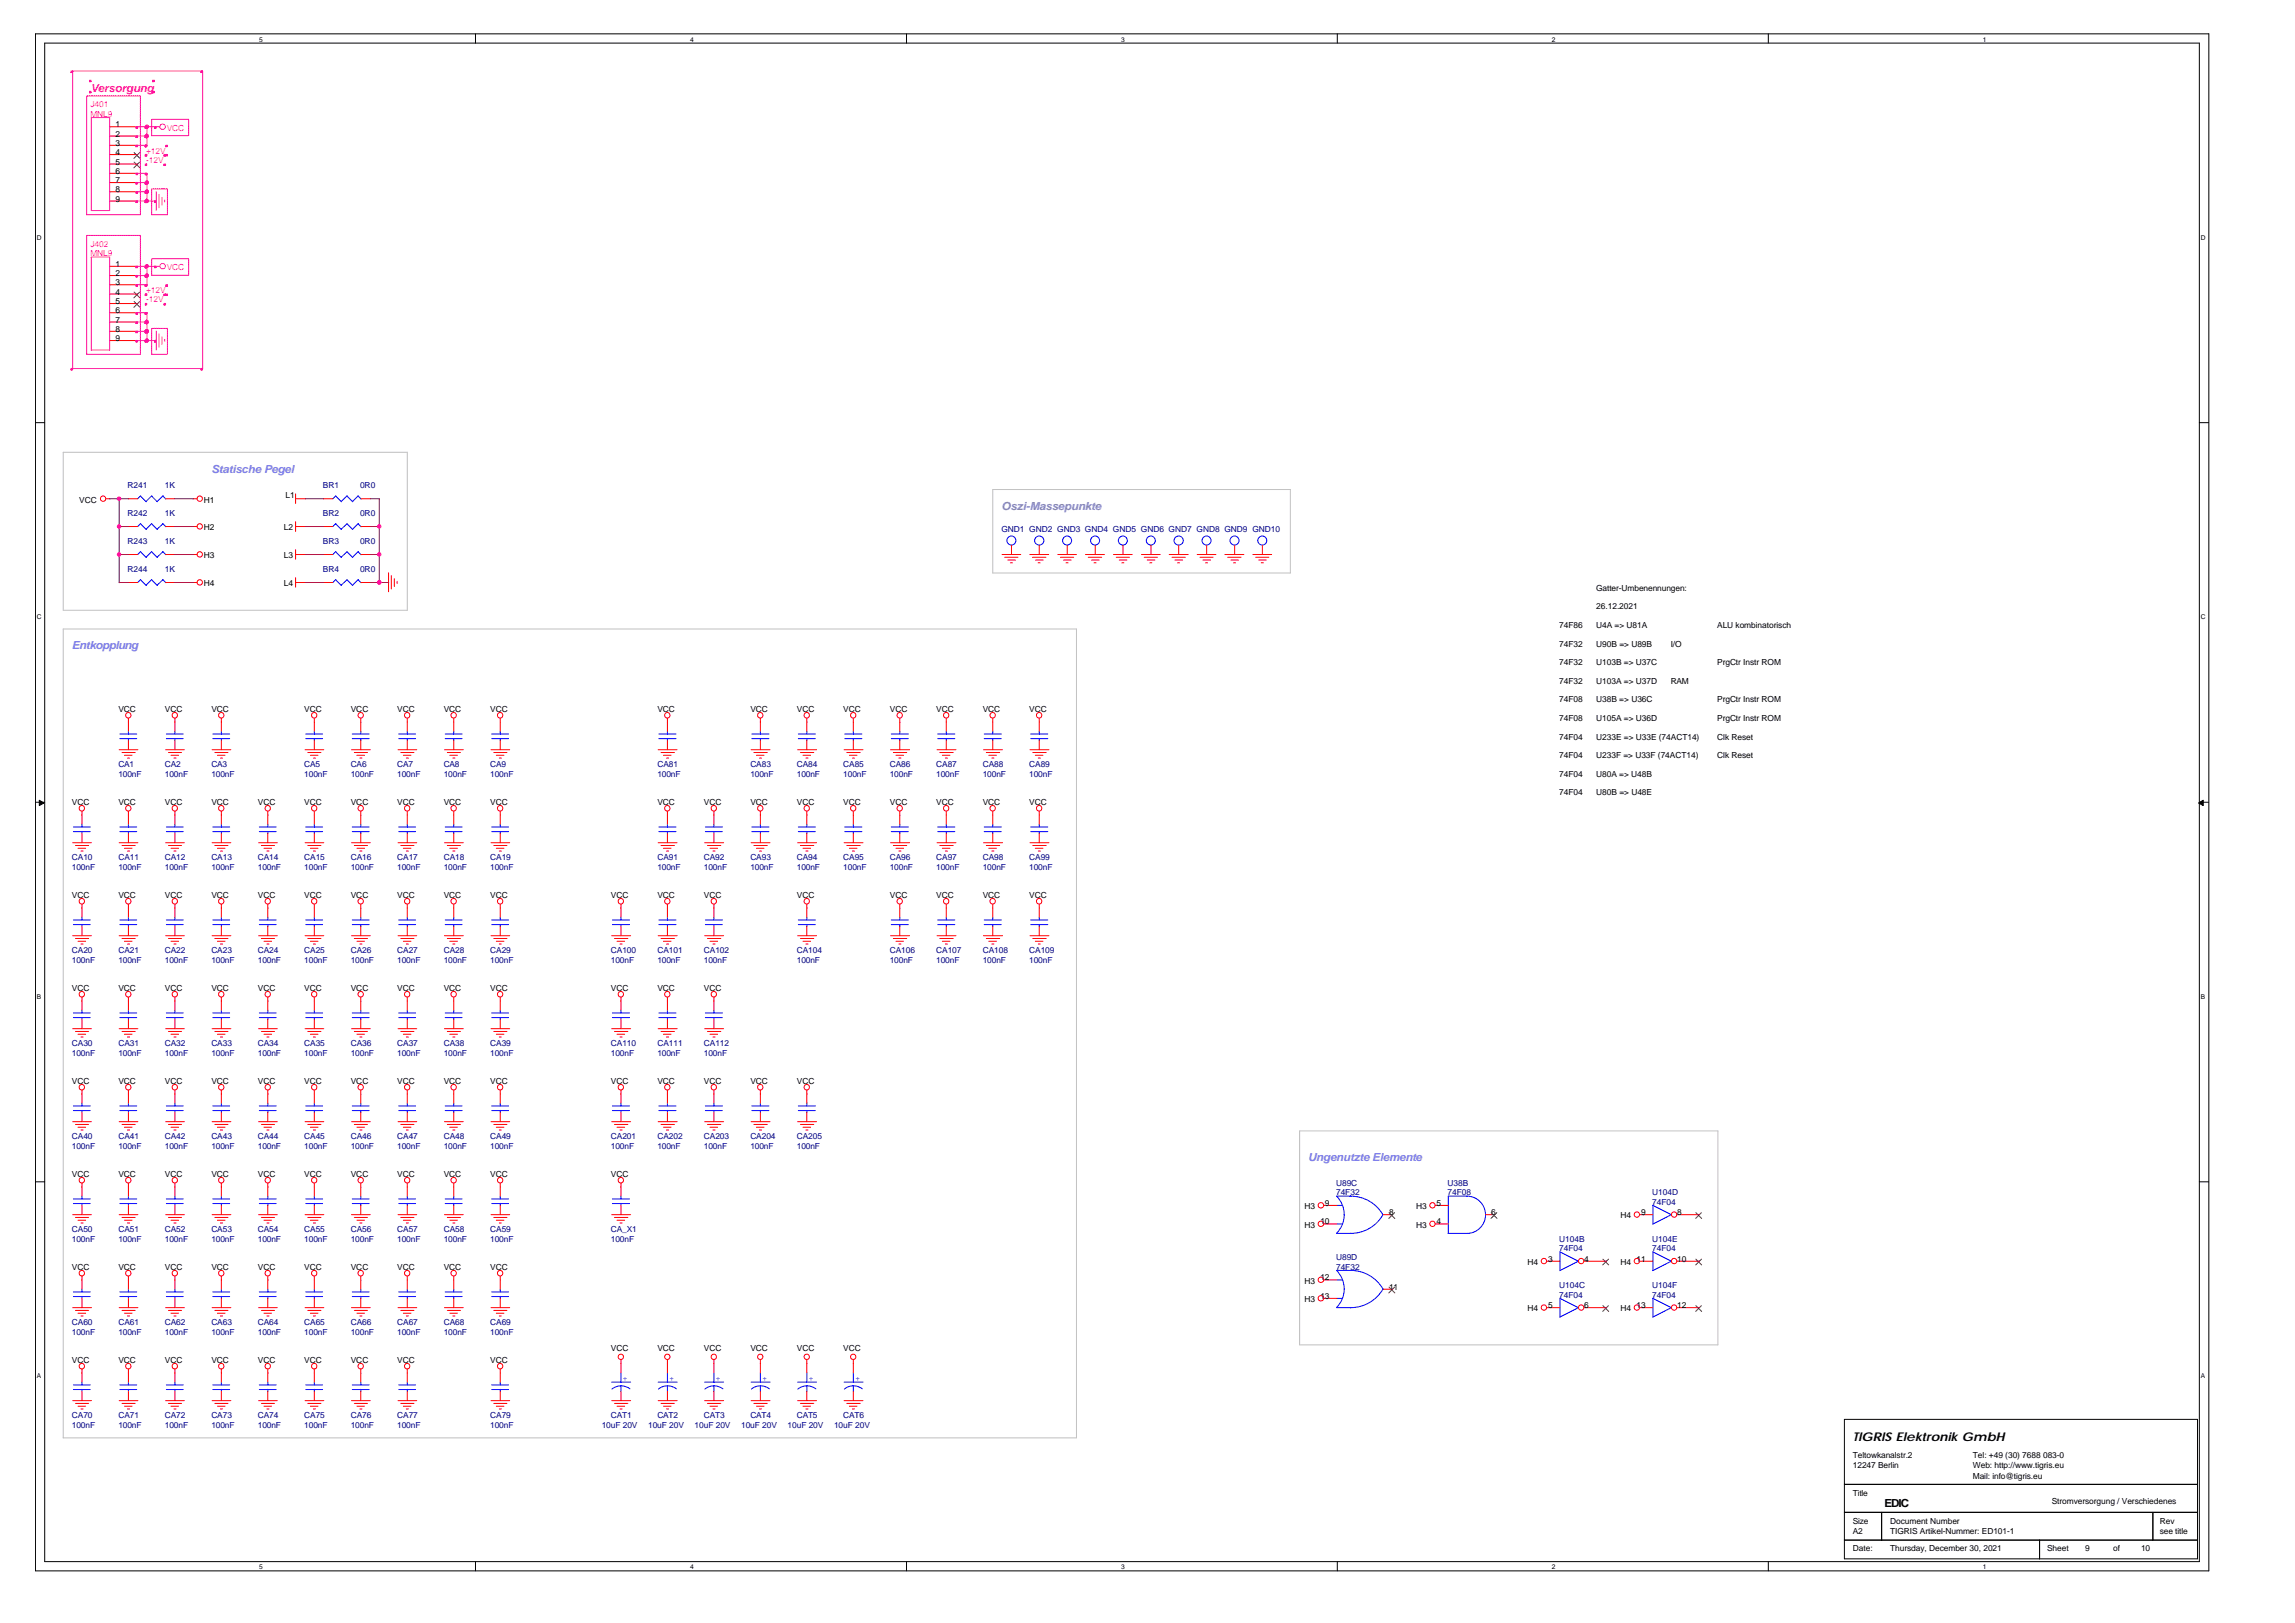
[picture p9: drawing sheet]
<svg xmlns="http://www.w3.org/2000/svg" width="420mm" height="297mm" viewBox="0 0 420 297" stroke-linecap="round" stroke-linejoin="round" font-family="sans-serif">
<defs><g id="words">
<text font-size="2.2" x="339.2" y="263.7">TIGRIS Elektronik GmbH</text>
<text font-size="2" fill="#f0f" x="16.6" y="16.7">Versorgung</text>
<g font-size="2" fill="#8080ff">
<text x="38.7" y="86.5">Statische Pegel</text>
<text x="13.2" y="118.9">Entkopplung</text>
<text x="239.5" y="212.5">Ungenutzte Elemente</text>
</g>
<text font-size="2" fill="#8080c0" x="183.3" y="93.3">Oszi-Massepunkte</text>
<text font-size="2" x="345" y="275.7">EDIC</text>
<g font-size="1.5" fill="#f0f">
<text x="16.6" y="19.6">J401</text>
<text x="16.6" y="21.3">MNL9</text>
<text x="30.5" y="23.9">VCC</text>
<text x="26.8" y="28.1">+12V</text>
<text x="26.8" y="29.8">-12V</text>
<text x="16.6" y="45.2">J402</text>
<text x="16.6" y="46.8">MNL9</text>
<text x="26.8" y="53.7">+12V</text>
<text x="30.5" y="49.4">VCC</text>
<text x="26.8" y="55.4">-12V</text>
</g>
<g font-size="1.5">
<text x="21.1" y="23.3">1</text>
<text x="21.1" y="25">2</text>
<text x="21.1" y="26.7">3</text>
<text x="21.1" y="28.4">4</text>
<text x="21.1" y="30.1">5</text>
<text x="21.1" y="31.8">6</text>
<text x="21.1" y="33.5">7</text>
<text x="21.1" y="35.2">8</text>
<text x="21.1" y="36.9">9</text>
<text x="21.1" y="48.8">1</text>
<text x="21.1" y="50.5">2</text>
<text x="21.1" y="52.2">3</text>
<text x="21.1" y="53.9">4</text>
<text x="21.1" y="55.7">5</text>
<text x="21.1" y="57.3">6</text>
<text x="21.1" y="59">7</text>
<text x="21.1" y="60.7">8</text>
<text x="21.1" y="62.4">9</text>
<text x="14.5" y="92">VCC</text>
<text x="37.3" y="92">H1</text>
<text x="52.3" y="91.1">L1</text>
<text x="37.3" y="97.1">H2</text>
<text x="51.9" y="97.1">L2</text>
<text x="37.3" y="102.2">H3</text>
<text x="37.3" y="107.3">H4</text>
<text x="51.9" y="102.2">L3</text>
<text x="51.9" y="107.3">L4</text>
<text x="292.2" y="108.1">Gatter-Umbenennungen:</text>
<text x="292.2" y="111.5">26.12.2021</text>
<text x="285.5" y="114.9">74F86</text>
<text x="285.5" y="118.3">74F32</text>
<text x="292.2" y="114.9">U4A =&gt; U81A</text>
<text x="292.2" y="118.3">U90B =&gt; U89B</text>
<text x="305.9" y="118.3">I/O</text>
<text x="314.4" y="114.9">ALU kombinatorisch</text>
<text x="285.5" y="121.7">74F32</text>
<text x="285.5" y="125.2">74F32</text>
<text x="292.2" y="121.7">U103B =&gt; U37C</text>
<text x="292.2" y="125.2">U103A =&gt; U37D</text>
<text x="305.9" y="125.2">RAM</text>
<text x="314.4" y="121.7">PrgCtr Instr ROM</text>
<text x="21.7" y="130.2">VCC</text>
<text x="30.2" y="130.2">VCC</text>
<text x="38.7" y="130.2">VCC</text>
<text x="55.7" y="130.2">VCC</text>
<text x="64.2" y="130.2">VCC</text>
<text x="72.7" y="130.2">VCC</text>
<text x="81.2" y="130.2">VCC</text>
<text x="89.7" y="130.2">VCC</text>
<text x="120.4" y="130.2">VCC</text>
<text x="137.4" y="130.2">VCC</text>
<text x="145.9" y="130.2">VCC</text>
<text x="154.4" y="130.2">VCC</text>
<text x="162.9" y="130.2">VCC</text>
<text x="171.4" y="130.2">VCC</text>
<text x="179.9" y="130.2">VCC</text>
<text x="188.4" y="130.2">VCC</text>
<text x="285.5" y="128.6">74F08</text>
<text x="285.5" y="131.9">74F08</text>
<text x="292.2" y="128.6">U38B =&gt; U36C</text>
<text x="292.2" y="131.9">U105A =&gt; U36D</text>
<text x="314.4" y="128.6">PrgCtr Instr ROM</text>
<text x="314.4" y="131.9">PrgCtr Instr ROM</text>
<text x="285.5" y="135.4">74F04</text>
<text x="292.2" y="135.4">U233E =&gt; U33E (74ACT14)</text>
<text x="314.4" y="135.4">Clk Reset</text>
<text x="285.5" y="138.8">74F04</text>
<text x="285.5" y="142.2">74F04</text>
<text x="292.2" y="138.8">U233F =&gt; U33F (74ACT14)</text>
<text x="292.2" y="142.2">U80A =&gt; U48B</text>
<text x="314.4" y="138.8">Clk Reset</text>
<text x="13.2" y="147.3">VCC</text>
<text x="21.7" y="147.3">VCC</text>
<text x="30.2" y="147.3">VCC</text>
<text x="38.7" y="147.3">VCC</text>
<text x="47.2" y="147.3">VCC</text>
<text x="55.7" y="147.3">VCC</text>
<text x="64.2" y="147.3">VCC</text>
<text x="72.7" y="147.3">VCC</text>
<text x="81.2" y="147.3">VCC</text>
<text x="89.7" y="147.3">VCC</text>
<text x="120.4" y="147.3">VCC</text>
<text x="128.9" y="147.3">VCC</text>
<text x="137.4" y="147.3">VCC</text>
<text x="145.9" y="147.3">VCC</text>
<text x="154.4" y="147.3">VCC</text>
<text x="162.9" y="147.3">VCC</text>
<text x="171.4" y="147.3">VCC</text>
<text x="179.9" y="147.3">VCC</text>
<text x="188.4" y="147.3">VCC</text>
<text x="285.5" y="145.6">74F04</text>
<text x="292.2" y="145.6">U80B =&gt; U48E</text>
<text x="13.2" y="164.3">VCC</text>
<text x="21.7" y="164.3">VCC</text>
<text x="30.2" y="164.3">VCC</text>
<text x="38.7" y="164.3">VCC</text>
<text x="47.2" y="164.3">VCC</text>
<text x="55.7" y="164.3">VCC</text>
<text x="64.2" y="164.3">VCC</text>
<text x="72.7" y="164.3">VCC</text>
<text x="81.2" y="164.3">VCC</text>
<text x="89.7" y="164.3">VCC</text>
<text x="111.8" y="164.3">VCC</text>
<text x="120.4" y="164.3">VCC</text>
<text x="128.9" y="164.3">VCC</text>
<text x="145.9" y="164.3">VCC</text>
<text x="162.9" y="164.3">VCC</text>
<text x="171.4" y="164.3">VCC</text>
<text x="179.9" y="164.3">VCC</text>
<text x="188.4" y="164.3">VCC</text>
<text x="13.2" y="181.3">VCC</text>
<text x="21.7" y="181.3">VCC</text>
<text x="30.2" y="181.3">VCC</text>
<text x="38.7" y="181.3">VCC</text>
<text x="47.2" y="181.3">VCC</text>
<text x="55.7" y="181.3">VCC</text>
<text x="64.2" y="181.3">VCC</text>
<text x="72.7" y="181.3">VCC</text>
<text x="81.2" y="181.3">VCC</text>
<text x="89.7" y="181.3">VCC</text>
<text x="111.8" y="181.3">VCC</text>
<text x="120.4" y="181.3">VCC</text>
<text x="128.9" y="181.3">VCC</text>
<text x="13.2" y="198.3">VCC</text>
<text x="21.7" y="198.3">VCC</text>
<text x="30.2" y="198.3">VCC</text>
<text x="38.7" y="198.3">VCC</text>
<text x="47.2" y="198.3">VCC</text>
<text x="55.7" y="198.3">VCC</text>
<text x="64.2" y="198.3">VCC</text>
<text x="72.7" y="198.3">VCC</text>
<text x="81.2" y="198.3">VCC</text>
<text x="89.7" y="198.3">VCC</text>
<text x="111.8" y="198.3">VCC</text>
<text x="120.4" y="198.3">VCC</text>
<text x="128.9" y="198.3">VCC</text>
<text x="137.4" y="198.3">VCC</text>
<text x="145.9" y="198.3">VCC</text>
<text x="13.2" y="215.3">VCC</text>
<text x="21.7" y="215.3">VCC</text>
<text x="30.2" y="215.3">VCC</text>
<text x="38.7" y="215.3">VCC</text>
<text x="47.2" y="215.3">VCC</text>
<text x="55.7" y="215.3">VCC</text>
<text x="64.2" y="215.3">VCC</text>
<text x="72.7" y="215.3">VCC</text>
<text x="81.2" y="215.3">VCC</text>
<text x="89.7" y="215.3">VCC</text>
<text x="111.8" y="215.3">VCC</text>
<text x="238.8" y="221.3">H3</text>
<text x="242.6" y="220.7">9</text>
<text x="259.2" y="221.3">H3</text>
<text x="263" y="220.7">5</text>
<text x="238.8" y="224.7">H3</text>
<text x="241.7" y="224.1">10</text>
<text x="254.3" y="222.4">8</text>
<text x="259.2" y="224.7">H3</text>
<text x="263" y="224.1">4</text>
<text x="273" y="222.4">6</text>
<text x="296.7" y="223">H4</text>
<text x="300.4" y="222.4">9</text>
<text x="307" y="222.4">8</text>
<text x="13.2" y="232.4">VCC</text>
<text x="21.7" y="232.4">VCC</text>
<text x="30.2" y="232.4">VCC</text>
<text x="38.7" y="232.4">VCC</text>
<text x="47.2" y="232.4">VCC</text>
<text x="55.7" y="232.4">VCC</text>
<text x="64.2" y="232.4">VCC</text>
<text x="72.7" y="232.4">VCC</text>
<text x="81.2" y="232.4">VCC</text>
<text x="89.7" y="232.4">VCC</text>
<text x="279.7" y="231.5">H4</text>
<text x="283.4" y="230.9">3</text>
<text x="290" y="230.9">4</text>
<text x="296.7" y="231.5">H4</text>
<text x="299.6" y="230.9">11</text>
<text x="307" y="230.9">10</text>
<text x="238.8" y="238.3">H3</text>
<text x="238.8" y="234.9">H3</text>
<text x="241.7" y="234.3">12</text>
<text x="241.7" y="237.7">13</text>
<text x="254.3" y="236">11</text>
<text x="283.4" y="239.4">5</text>
<text x="290" y="239.4">6</text>
<text x="299.6" y="239.4">13</text>
<text x="307" y="239.4">12</text>
<text x="279.7" y="240">H4</text>
<text x="296.7" y="240">H4</text>
<text x="13.2" y="249.4">VCC</text>
<text x="21.7" y="249.4">VCC</text>
<text x="30.2" y="249.4">VCC</text>
<text x="38.7" y="249.4">VCC</text>
<text x="47.2" y="249.4">VCC</text>
<text x="55.7" y="249.4">VCC</text>
<text x="64.2" y="249.4">VCC</text>
<text x="72.7" y="249.4">VCC</text>
<text x="89.7" y="249.4">VCC</text>
<text x="111.8" y="247.3">VCC</text>
<text x="120.4" y="247.3">VCC</text>
<text x="128.9" y="247.3">VCC</text>
<text x="137.4" y="247.3">VCC</text>
<text x="145.9" y="247.3">VCC</text>
<text x="154.4" y="247.3">VCC</text>
<text x="339.2" y="266.9">Teltowkanalstr.2</text>
<text x="339.2" y="268.8">12247 Berlin</text>
<text x="361.2" y="268.8">Web: http://www.tigris.eu</text>
<text x="361.2" y="266.9">Tel: +49 (30) 7688 083-0</text>
<text x="339.2" y="273.7">Title</text>
<text x="361.2" y="270.7">Mail: info@tigris.eu</text>
<text x="375.6" y="275.2">Stromversorgung / Verschiedenes</text>
<text x="339.2" y="278.8">Size</text>
<text x="339.2" y="280.7">A2</text>
<text x="346" y="280.7">TIGRIS Artikel-Nummer: ED101-1</text>
<text x="346" y="278.8">Document Number</text>
<text x="395.4" y="280.7">see title</text>
<text x="395.4" y="278.8">Rev</text>
<text x="339.2" y="283.9">Date:</text>
<text x="346" y="283.9">Thursday, December 30, 2021</text>
<text x="374.8" y="283.9">Sheet</text>
<text x="381.8" y="283.9">9</text>
<text x="386.9" y="283.9">of</text>
<text x="392" y="283.9">10</text>
</g>
<g font-size="1.5" fill="#000080">
<text x="23.4" y="89.4">R241</text>
<text x="30.2" y="89.4">1K</text>
<text x="59.1" y="89.4">BR1</text>
<text x="65.9" y="89.4">0R0</text>
<text x="23.4" y="94.5">R242</text>
<text x="30.2" y="94.5">1K</text>
<text x="59.1" y="94.5">BR2</text>
<text x="65.9" y="94.5">0R0</text>
<text x="23.4" y="99.6">R243</text>
<text x="30.2" y="99.6">1K</text>
<text x="59.1" y="99.6">BR3</text>
<text x="65.9" y="99.6">0R0</text>
<text x="183.3" y="97.4">GND1 GND2 GND3 GND4 GND5 GND6 GND7 GND8 GND9 GND10</text>
<text x="23.4" y="104.7">R244</text>
<text x="30.2" y="104.7">1K</text>
<text x="59.1" y="104.7">BR4</text>
<text x="65.9" y="104.7">0R0</text>
<text x="21.7" y="140.4">CA1</text>
<text x="21.7" y="142.2">100nF</text>
<text x="30.2" y="140.4">CA2</text>
<text x="30.2" y="142.2">100nF</text>
<text x="38.7" y="140.4">CA3</text>
<text x="38.7" y="142.2">100nF</text>
<text x="55.7" y="140.4">CA5</text>
<text x="55.7" y="142.2">100nF</text>
<text x="64.2" y="140.4">CA6</text>
<text x="64.2" y="142.2">100nF</text>
<text x="72.7" y="140.4">CA7</text>
<text x="72.7" y="142.2">100nF</text>
<text x="81.2" y="140.4">CA8</text>
<text x="81.2" y="142.2">100nF</text>
<text x="89.7" y="140.4">CA9</text>
<text x="89.7" y="142.2">100nF</text>
<text x="120.4" y="140.4">CA81</text>
<text x="120.4" y="142.2">100nF</text>
<text x="137.4" y="140.4">CA83</text>
<text x="137.4" y="142.2">100nF</text>
<text x="145.9" y="140.4">CA84</text>
<text x="145.9" y="142.2">100nF</text>
<text x="154.4" y="140.4">CA85</text>
<text x="154.4" y="142.2">100nF</text>
<text x="162.9" y="140.4">CA86</text>
<text x="162.9" y="142.2">100nF</text>
<text x="171.4" y="140.4">CA87</text>
<text x="171.4" y="142.2">100nF</text>
<text x="179.9" y="140.4">CA88</text>
<text x="179.9" y="142.2">100nF</text>
<text x="188.4" y="140.4">CA89</text>
<text x="188.4" y="142.2">100nF</text>
<text x="13.2" y="157.5">CA10</text>
<text x="13.2" y="159.2">100nF</text>
<text x="21.7" y="157.5">CA11</text>
<text x="21.7" y="159.2">100nF</text>
<text x="30.2" y="157.5">CA12</text>
<text x="30.2" y="159.2">100nF</text>
<text x="38.7" y="157.5">CA13</text>
<text x="38.7" y="159.2">100nF</text>
<text x="47.2" y="157.5">CA14</text>
<text x="47.2" y="159.2">100nF</text>
<text x="55.7" y="157.5">CA15</text>
<text x="55.7" y="159.2">100nF</text>
<text x="64.2" y="157.5">CA16</text>
<text x="64.2" y="159.2">100nF</text>
<text x="72.7" y="157.5">CA17</text>
<text x="72.7" y="159.2">100nF</text>
<text x="81.2" y="157.5">CA18</text>
<text x="81.2" y="159.2">100nF</text>
<text x="89.7" y="157.5">CA19</text>
<text x="89.7" y="159.2">100nF</text>
<text x="120.4" y="157.5">CA91</text>
<text x="120.4" y="159.2">100nF</text>
<text x="128.9" y="157.5">CA92</text>
<text x="128.9" y="159.2">100nF</text>
<text x="137.4" y="157.5">CA93</text>
<text x="137.4" y="159.2">100nF</text>
<text x="145.9" y="157.5">CA94</text>
<text x="145.9" y="159.2">100nF</text>
<text x="154.4" y="157.5">CA95</text>
<text x="154.4" y="159.2">100nF</text>
<text x="162.9" y="157.5">CA96</text>
<text x="162.9" y="159.2">100nF</text>
<text x="171.4" y="157.5">CA97</text>
<text x="171.4" y="159.2">100nF</text>
<text x="179.9" y="157.5">CA98</text>
<text x="179.9" y="159.2">100nF</text>
<text x="188.4" y="157.5">CA99</text>
<text x="188.4" y="159.2">100nF</text>
<text x="13.2" y="174.5">CA20</text>
<text x="13.2" y="176.2">100nF</text>
<text x="21.7" y="174.5">CA21</text>
<text x="21.7" y="176.2">100nF</text>
<text x="30.2" y="174.5">CA22</text>
<text x="30.2" y="176.2">100nF</text>
<text x="38.7" y="174.5">CA23</text>
<text x="38.7" y="176.2">100nF</text>
<text x="47.2" y="174.5">CA24</text>
<text x="47.2" y="176.2">100nF</text>
<text x="55.7" y="174.5">CA25</text>
<text x="55.7" y="176.2">100nF</text>
<text x="64.2" y="174.5">CA26</text>
<text x="64.2" y="176.2">100nF</text>
<text x="72.7" y="174.5">CA27</text>
<text x="72.7" y="176.2">100nF</text>
<text x="81.2" y="174.5">CA28</text>
<text x="81.2" y="176.2">100nF</text>
<text x="89.7" y="174.5">CA29</text>
<text x="89.7" y="176.2">100nF</text>
<text x="111.8" y="174.5">CA100</text>
<text x="111.8" y="176.2">100nF</text>
<text x="120.4" y="174.5">CA101</text>
<text x="120.4" y="176.2">100nF</text>
<text x="128.9" y="174.5">CA102</text>
<text x="128.9" y="176.2">100nF</text>
<text x="145.9" y="174.5">CA104</text>
<text x="145.9" y="176.2">100nF</text>
<text x="162.9" y="174.5">CA106</text>
<text x="162.9" y="176.2">100nF</text>
<text x="171.4" y="174.5">CA107</text>
<text x="171.4" y="176.2">100nF</text>
<text x="179.9" y="174.5">CA108</text>
<text x="179.9" y="176.2">100nF</text>
<text x="188.4" y="174.5">CA109</text>
<text x="188.4" y="176.2">100nF</text>
<text x="13.2" y="191.5">CA30</text>
<text x="21.7" y="191.5">CA31</text>
<text x="30.2" y="191.5">CA32</text>
<text x="38.7" y="191.5">CA33</text>
<text x="47.2" y="191.5">CA34</text>
<text x="55.7" y="191.5">CA35</text>
<text x="64.2" y="191.5">CA36</text>
<text x="72.7" y="191.5">CA37</text>
<text x="81.2" y="191.5">CA38</text>
<text x="89.7" y="191.5">CA39</text>
<text x="111.8" y="191.5">CA110</text>
<text x="120.4" y="191.5">CA111</text>
<text x="128.9" y="191.5">CA112</text>
<text x="13.2" y="193.2">100nF</text>
<text x="21.7" y="193.2">100nF</text>
<text x="30.2" y="193.2">100nF</text>
<text x="38.7" y="193.2">100nF</text>
<text x="47.2" y="193.2">100nF</text>
<text x="55.7" y="193.2">100nF</text>
<text x="64.2" y="193.2">100nF</text>
<text x="72.7" y="193.2">100nF</text>
<text x="81.2" y="193.2">100nF</text>
<text x="89.7" y="193.2">100nF</text>
<text x="111.8" y="193.2">100nF</text>
<text x="120.4" y="193.2">100nF</text>
<text x="128.9" y="193.2">100nF</text>
<text x="13.2" y="208.5">CA40</text>
<text x="21.7" y="208.5">CA41</text>
<text x="30.2" y="208.5">CA42</text>
<text x="38.7" y="208.5">CA43</text>
<text x="47.2" y="208.5">CA44</text>
<text x="55.7" y="208.5">CA45</text>
<text x="64.2" y="208.5">CA46</text>
<text x="72.7" y="208.5">CA47</text>
<text x="81.2" y="208.5">CA48</text>
<text x="89.7" y="208.5">CA49</text>
<text x="111.8" y="208.5">CA201</text>
<text x="120.4" y="208.5">CA202</text>
<text x="128.9" y="208.5">CA203</text>
<text x="137.4" y="208.5">CA204</text>
<text x="145.9" y="208.5">CA205</text>
<text x="13.2" y="210.3">100nF</text>
<text x="21.7" y="210.3">100nF</text>
<text x="30.2" y="210.3">100nF</text>
<text x="38.7" y="210.3">100nF</text>
<text x="47.2" y="210.3">100nF</text>
<text x="55.7" y="210.3">100nF</text>
<text x="64.2" y="210.3">100nF</text>
<text x="72.7" y="210.3">100nF</text>
<text x="81.2" y="210.3">100nF</text>
<text x="89.7" y="210.3">100nF</text>
<text x="111.8" y="210.3">100nF</text>
<text x="120.4" y="210.3">100nF</text>
<text x="128.9" y="210.3">100nF</text>
<text x="137.4" y="210.3">100nF</text>
<text x="145.9" y="210.3">100nF</text>
<text x="244.6" y="217">U89C</text>
<text x="244.6" y="218.8">74F32</text>
<text x="265" y="217">U38B</text>
<text x="265" y="218.8">74F08</text>
<text x="302.5" y="218.8">U104D</text>
<text x="302.5" y="220.5">74F04</text>
<text x="13.2" y="225.5">CA50</text>
<text x="13.2" y="227.3">100nF</text>
<text x="21.7" y="225.5">CA51</text>
<text x="21.7" y="227.3">100nF</text>
<text x="30.2" y="225.5">CA52</text>
<text x="30.2" y="227.3">100nF</text>
<text x="38.7" y="225.5">CA53</text>
<text x="38.7" y="227.3">100nF</text>
<text x="47.2" y="225.5">CA54</text>
<text x="47.2" y="227.3">100nF</text>
<text x="55.7" y="225.5">CA55</text>
<text x="55.7" y="227.3">100nF</text>
<text x="64.2" y="225.5">CA56</text>
<text x="64.2" y="227.3">100nF</text>
<text x="72.7" y="225.5">CA57</text>
<text x="72.7" y="227.3">100nF</text>
<text x="81.2" y="225.5">CA58</text>
<text x="81.2" y="227.3">100nF</text>
<text x="89.7" y="225.5">CA59</text>
<text x="89.7" y="227.3">100nF</text>
<text x="111.8" y="225.5">CA_X1</text>
<text x="111.8" y="227.3">100nF</text>
<text x="285.5" y="227.3">U104B</text>
<text x="302.5" y="227.3">U104E</text>
<text x="244.6" y="230.7">U89D</text>
<text x="244.6" y="232.4">74F32</text>
<text x="285.5" y="229">74F04</text>
<text x="302.5" y="229">74F04</text>
<text x="285.5" y="235.8">U104C</text>
<text x="285.5" y="237.5">74F04</text>
<text x="302.5" y="235.8">U104F</text>
<text x="302.5" y="237.5">74F04</text>
<text x="13.2" y="242.6">CA60</text>
<text x="13.2" y="244.3">100nF</text>
<text x="21.7" y="242.6">CA61</text>
<text x="21.7" y="244.3">100nF</text>
<text x="30.2" y="242.6">CA62</text>
<text x="30.2" y="244.3">100nF</text>
<text x="38.7" y="242.6">CA63</text>
<text x="38.7" y="244.3">100nF</text>
<text x="47.2" y="242.6">CA64</text>
<text x="47.2" y="244.3">100nF</text>
<text x="55.7" y="242.6">CA65</text>
<text x="55.7" y="244.3">100nF</text>
<text x="64.2" y="242.6">CA66</text>
<text x="64.2" y="244.3">100nF</text>
<text x="72.7" y="242.6">CA67</text>
<text x="72.7" y="244.3">100nF</text>
<text x="81.2" y="242.6">CA68</text>
<text x="81.2" y="244.3">100nF</text>
<text x="89.7" y="242.6">CA69</text>
<text x="89.7" y="244.3">100nF</text>
<text x="13.2" y="259.6">CA70</text>
<text x="13.2" y="261.3">100nF</text>
<text x="21.7" y="259.6">CA71</text>
<text x="21.7" y="261.3">100nF</text>
<text x="30.2" y="259.6">CA72</text>
<text x="30.2" y="261.3">100nF</text>
<text x="38.7" y="259.6">CA73</text>
<text x="38.7" y="261.3">100nF</text>
<text x="47.2" y="259.6">CA74</text>
<text x="47.2" y="261.3">100nF</text>
<text x="55.7" y="259.6">CA75</text>
<text x="55.7" y="261.3">100nF</text>
<text x="64.2" y="259.6">CA76</text>
<text x="64.2" y="261.3">100nF</text>
<text x="72.7" y="259.6">CA77</text>
<text x="72.7" y="261.3">100nF</text>
<text x="89.7" y="259.6">CA79</text>
<text x="89.7" y="261.3">100nF</text>
<text x="110.2" y="261.3">10uF 20V</text>
<text x="111.8" y="259.6">CAT1</text>
<text x="118.7" y="261.3">10uF 20V</text>
<text x="120.4" y="259.6">CAT2</text>
<text x="127.2" y="261.3">10uF 20V</text>
<text x="128.9" y="259.6">CAT3</text>
<text x="135.7" y="261.3">10uF 20V</text>
<text x="137.4" y="259.6">CAT4</text>
<text x="144.2" y="261.3">10uF 20V</text>
<text x="145.9" y="259.6">CAT5</text>
<text x="152.7" y="261.3">10uF 20V</text>
<text x="154.4" y="259.6">CAT6</text>
</g>
<g font-size="1.5" fill="#00f">
<text x="114" y="252.8">+</text>
<text x="122.6" y="252.8">+</text>
<text x="131.1" y="252.8">+</text>
<text x="139.6" y="252.8">+</text>
<text x="148.1" y="252.8">+</text>
<text x="156.6" y="252.8">+</text>
</g>
<g font-size="1.2">
<text x="47.5" y="7.6">5</text>
<text x="126.3" y="7.6">4</text>
<text x="205.2" y="7.6">3</text>
<text x="284.1" y="7.6">2</text>
<text x="363" y="7.6">1</text>
<text x="6.8" y="43.8">D</text>
<text x="402.9" y="43.8">D</text>
<text x="6.8" y="113.3">C</text>
<text x="402.9" y="113.3">C</text>
<text x="6.8" y="182.8">B</text>
<text x="402.9" y="182.8">B</text>
<text x="6.8" y="252.3">A</text>
<text x="402.9" y="252.3">A</text>
<text x="47.5" y="287.2">5</text>
<text x="126.3" y="287.2">4</text>
<text x="205.2" y="287.2">3</text>
<text x="284.1" y="287.2">2</text>
<text x="363" y="287.2">1</text>
</g>
</g></defs>
<g fill="none" stroke="#000" stroke-width=".18">
<path d="M6.5 6.2h397.9v281.3h-397.9zM8.2 7.9h394.4v277.9h-394.4zM87.1 6.2v1.7M166 6.2v1.7M244.8 6.2v1.7M323.7 6.2v1.7M6.5 77.4h1.7M402.6 77.4h1.7M6.5 146.8h1.7M402.6 146.8h1.7M6.5 216.3h1.7M402.6 216.3h1.7"/>
<path d="M337.7 259.8h64.6v25.5h-64.6zM337.7 271.7h64.6M337.7 276.8h64.6M344.5 276.8v5.1M394.1 276.8v5.1M87.1 285.8v1.7M166 285.8v1.7M244.8 285.8v1.7M323.7 285.8v1.7M337.7 281.9h64.6M373.4 281.9v3.4"/>
</g>
<g fill="#000" stroke="#000" stroke-width=".18">
<path d="M7.2 146.5l.8 .5-.8 .4z" fill-rule="evenodd"/>
<path d="M402.5 147l.9-.5v.9z" fill-rule="evenodd"/>
</g>
<path d="M11.6 82.8h63v28.9h-63zM181.8 89.6h54.4v15.3h-54.4zM11.6 115.1h185.5v148.1h-185.5zM237.9 207h76.6v39.1h-76.6z" fill="none" stroke="#c0c0c0" stroke-width=".18"/>
<g fill="none" stroke="#f0f" stroke-width=".18">
<path d="M13.3 13h23.8v54.5h-23.8zM16.7 21.5h3.4v17h-3.4zM25.2 23.2h4.1M25.2 31.7h1.7M25.2 24.9h1.7M25.2 36.8h3.4M25.2 33.4h1.7M25.2 35.1h1.7M25.2 26.6h1.7M26.9 23.2v3.4M26.9 31.7v5.1M28.6 35.1v3.4"/>
<path d="M29.1 35.6v2.4M29.6 36.1v1.4M30.2 36.6v.4M16.7 47h3.4v17.1h-3.4zM25.2 48.7h4.1M25.2 57.2h1.7M25.2 58.9h1.7M25.2 52.1h1.7M25.2 50.4h1.7M26.9 48.7v3.5M26.9 57.2v5.2M25.2 62.3h3.4"/>
<path d="M25.2 60.6h1.7M28.6 60.6v3.5M29.1 61.1v2.5M29.6 61.7v1.3M30.2 62.1v.4"/>
<circle cx="29.8" cy="23.2" r=".5"/>
<circle cx="29.8" cy="48.7" r=".5"/>
</g>
<g fill="none" stroke="#f00" stroke-width=".18">
<path d="M20.1 23.2h5.1M20.1 24.9h5.1M20.1 26.6h5.1M20.1 28.3h5.1M20.1 30h5.1M20.1 31.7h5.1M20.1 33.4h5.1M20.1 35.1h5.1M20.1 36.8h5.1M20.1 48.7h5.1M20.1 50.4h5.1M20.1 52.1h5.1"/>
<path d="M20.1 53.8h5.1M20.1 55.6h5.1M20.1 57.2h5.1M20.1 58.9h5.1M20.1 60.6h5.1M20.1 62.3h5.1M19.4 91.3h.7M23.5 96.4h1.7M23.5 91.3h1.7M30.3 96.4h1.7M30.3 91.3h1.7M35.4 96.4h.7"/>
<path d="M35.4 91.3h.7M54.1 96.4h1.8M54.1 91.3h1.8M54.1 90.4v1.7M54.1 95.5v1.8M59.2 96.4h1.7M59.2 91.3h1.7M66.1 96.4h1.6M66.1 91.3h1.6M185.2 99.8v1.7M190.3 99.8v1.7M195.4 99.8v1.7"/>
<path d="M200.5 99.8v1.7M205.6 99.8v1.7M210.7 99.8v1.7M215.8 99.8v1.7M220.9 99.8v1.7M226 99.8v1.7M231.1 99.8v1.7M23.5 101.5h1.7M23.5 106.6h1.7M30.3 101.5h1.7M30.3 106.6h1.7M35.4 101.5h.7"/>
<path d="M35.4 106.6h.7M54.1 101.5h1.8M54.1 100.6v1.7M54.1 105.7v1.8M54.1 106.6h1.8M59.2 101.5h1.7M59.2 106.6h1.7M66.1 101.5h1.6M66.1 106.6h1.6M71.1 104.8v3.5M71.6 105.3v2.5M72.2 105.9v1.4"/>
<path d="M72.7 106.4v.4M183.4 101.5h3.5M184 102h2.4M184.5 102.5h1.4M185 103h.3M188.5 101.5h3.5M189 102h2.5M189.6 102.5h1.4M190 103h.4M193.6 101.5h3.5M194.2 102h2.4M194.7 102.5h1.4"/>
<path d="M195.2 103h.4M198.7 101.5h3.5M199.2 102h2.5M199.8 102.5h1.4M200.3 103h.4M203.8 101.5h3.5M204.4 102h2.4M204.9 102.5h1.4M205.4 103h.4M209 101.5h3.4M209.5 102h2.4M210 102.5h1.4"/>
<path d="M210.5 103h.4M214.1 101.5h3.4M214.6 102h2.4M215.1 102.5h1.4M215.6 103h.4M219.2 101.5h3.4M219.7 102h2.4M220.2 102.5h1.4M220.7 103h.4M224.3 101.5h3.4M224.8 102h2.4M225.4 102.5h1.4"/>
<path d="M225.8 103h.4M229.4 101.5h3.4M229.9 102h2.4M230.4 102.5h1.4M230.9 103h.4M21.8 137.2h3.4M22.3 137.7h2.4M22.8 138.2h1.4M23.3 138.7h.4M23.5 131.5v2.3M23.5 135.5v1.7M30.3 137.2h3.5"/>
<path d="M30.8 137.7h2.4M31.3 138.2h1.4M31.8 138.7h.4M32 131.5v2.3M32 135.5v1.7M38.8 137.2h3.5M39.3 137.7h2.5M39.8 138.2h1.4M40.4 138.7h.3M40.5 131.5v2.3M40.5 135.5v1.7M55.9 137.2h3.4"/>
<path d="M56.4 137.7h2.4M56.8 138.2h1.4M57.4 138.7h.4M57.5 131.5v2.3M57.5 135.5v1.7M64.4 137.2h3.4M64.9 137.7h2.4M65.3 138.2h1.4M65.9 138.7h.4M66.1 131.5v2.3M66.1 135.5v1.7M72.9 137.2h3.4"/>
<path d="M73.4 137.7h2.4M73.8 138.2h1.4M74.4 138.7h.4M74.6 131.5v2.3M74.6 135.5v1.7M81.4 137.2h3.4M81.9 137.7h2.4M82.4 138.2h1.3M82.9 138.7h.4M83.1 131.5v2.3M83.1 135.5v1.7M89.9 137.2h3.4"/>
<path d="M90.4 137.7h2.4M90.9 138.2h1.4M91.4 138.7h.4M91.6 131.5v2.3M91.6 135.5v1.7M120.5 137.2h3.5M121 137.7h2.5M121.5 138.2h1.4M122 138.7h.4M122.2 131.5v2.3M122.2 135.5v1.7M137.5 137.2h3.5"/>
<path d="M138 137.7h2.5M138.5 138.2h1.4M139 138.7h.4M139.2 131.5v2.3M139.2 135.5v1.7M146 137.2h3.5M146.5 137.7h2.5M147 138.2h1.4M147.5 138.7h.4M147.7 131.5v2.3M147.7 135.5v1.7M154.5 137.2h3.5"/>
<path d="M155 137.7h2.5M155.5 138.2h1.4M156.1 138.7h.3M156.2 131.5v2.3M156.2 135.5v1.7M163 137.2h3.5M163.5 137.7h2.5M164 138.2h1.4M164.6 138.7h.3M164.7 131.5v2.3M164.7 135.5v1.7M171.5 137.2h3.5"/>
<path d="M172.1 137.7h2.4M172.5 138.2h1.4M173.1 138.7h.4M173.2 131.5v2.3M173.2 135.5v1.7M180.1 137.2h3.4M180.6 137.7h2.4M181 138.2h1.4M181.6 138.7h.4M181.8 131.5v2.3M181.8 135.5v1.7M188.6 137.2h3.4"/>
<path d="M189.1 137.7h2.4M189.5 138.2h1.4M190.1 138.7h.4M190.3 131.5v2.3M190.3 135.5v1.7M13.3 154.2h3.4M13.8 154.7h2.4M14.3 155.3h1.4M14.8 155.8h.4M15 148.5v2.3M15 152.5v1.7M21.8 154.2h3.4"/>
<path d="M22.3 154.7h2.4M22.8 155.3h1.4M23.3 155.8h.4M23.5 148.5v2.3M23.5 152.5v1.7M30.3 154.2h3.5M30.8 154.7h2.4M31.3 155.3h1.4M31.8 155.8h.4M32 148.5v2.3M32 152.5v1.7M38.8 154.2h3.5"/>
<path d="M39.3 154.7h2.5M39.8 155.3h1.4M40.4 155.8h.3M40.5 148.5v2.3M40.5 152.5v1.7M47.3 154.2h3.5M47.9 154.7h2.4M48.3 155.3h1.4M48.9 155.8h.3M49 148.5v2.3M49 152.5v1.7M55.9 154.2h3.4"/>
<path d="M56.4 154.7h2.4M56.8 155.3h1.4M57.4 155.8h.4M57.5 148.5v2.3M57.5 152.5v1.7M64.4 154.2h3.4M64.9 154.7h2.4M65.3 155.3h1.4M65.9 155.8h.4M66.1 148.5v2.3M66.1 152.5v1.7M72.9 154.2h3.4"/>
<path d="M73.4 154.7h2.4M73.8 155.3h1.4M74.4 155.8h.4M74.6 148.5v2.3M74.6 152.5v1.7M81.4 154.2h3.4M81.9 154.7h2.4M82.4 155.3h1.3M82.9 155.8h.4M83.1 148.5v2.3M83.1 152.5v1.7M89.9 154.2h3.4"/>
<path d="M90.4 154.7h2.4M90.9 155.3h1.4M91.4 155.8h.4M91.6 148.5v2.3M91.6 152.5v1.7M120.5 154.2h3.5M121 154.7h2.5M121.5 155.3h1.4M122 155.8h.4M122.2 148.5v2.3M122.2 152.5v1.7M129 154.2h3.5"/>
<path d="M129.5 154.7h2.5M130 155.3h1.4M130.5 155.8h.4M130.7 148.5v2.3M130.7 152.5v1.7M137.5 154.2h3.5M138 154.7h2.5M138.5 155.3h1.4M139 155.8h.4M139.2 148.5v2.3M139.2 152.5v1.7M146 154.2h3.5"/>
<path d="M146.5 154.7h2.5M147 155.3h1.4M147.5 155.8h.4M147.7 148.5v2.3M147.7 152.5v1.7M154.5 154.2h3.5M155 154.7h2.5M155.5 155.3h1.4M156.1 155.8h.3M156.2 148.5v2.3M156.2 152.5v1.7M163 154.2h3.5"/>
<path d="M163.5 154.7h2.5M164 155.3h1.4M164.6 155.8h.3M164.7 148.5v2.3M164.7 152.5v1.7M171.5 154.2h3.5M172.1 154.7h2.4M172.5 155.3h1.4M173.1 155.8h.4M173.2 148.5v2.3M173.2 152.5v1.7M180.1 154.2h3.4"/>
<path d="M180.6 154.7h2.4M181 155.3h1.4M181.6 155.8h.4M181.8 148.5v2.3M181.8 152.5v1.7M188.6 154.2h3.4M189.1 154.7h2.4M189.5 155.3h1.4M190.1 155.8h.4M190.3 148.5v2.3M190.3 152.5v1.7M13.3 171.3h3.4"/>
<path d="M13.8 171.8h2.4M14.3 172.3h1.4M14.8 172.8h.4M15 165.5v2.4M15 169.6v1.7M21.8 171.3h3.4M22.3 171.8h2.4M22.8 172.3h1.4M23.3 172.8h.4M23.5 165.5v2.4M23.5 169.6v1.7M30.3 171.3h3.5"/>
<path d="M30.8 171.8h2.4M31.3 172.3h1.4M31.8 172.8h.4M32 165.5v2.4M32 169.6v1.7M38.8 171.3h3.5M39.3 171.8h2.5M39.8 172.3h1.4M40.4 172.8h.3M40.5 165.5v2.4M40.5 169.6v1.7M47.3 171.3h3.5"/>
<path d="M47.9 171.8h2.4M48.3 172.3h1.4M48.9 172.8h.3M49 165.5v2.4M49 169.6v1.7M55.9 171.3h3.4M56.4 171.8h2.4M56.8 172.3h1.4M57.4 172.8h.4M57.5 165.5v2.4M57.5 169.6v1.7M64.4 171.3h3.4"/>
<path d="M64.9 171.8h2.4M65.3 172.3h1.4M65.9 172.8h.4M66.1 165.5v2.4M66.1 169.6v1.7M72.9 171.3h3.4M73.4 171.8h2.4M73.8 172.3h1.4M74.4 172.8h.4M74.6 165.5v2.4M74.6 169.6v1.7M81.4 171.3h3.4"/>
<path d="M81.9 171.8h2.4M82.4 172.3h1.3M82.9 172.8h.4M83.1 165.5v2.4M83.1 169.6v1.7M89.9 171.3h3.4M90.4 171.8h2.4M90.9 172.3h1.4M91.4 172.8h.4M91.6 165.5v2.4M91.6 169.6v1.7M112 171.3h3.5"/>
<path d="M112.5 171.8h2.4M113 172.3h1.4M113.5 172.8h.4M113.7 165.5v2.4M113.7 169.6v1.7M120.5 171.3h3.5M121 171.8h2.5M121.5 172.3h1.4M122 172.8h.4M122.2 165.5v2.4M122.2 169.6v1.7M129 171.3h3.5"/>
<path d="M129.5 171.8h2.5M130 172.3h1.4M130.5 172.8h.4M130.7 165.5v2.4M130.7 169.6v1.7M146 171.3h3.5M146.5 171.8h2.5M147 172.3h1.4M147.5 172.8h.4M147.7 165.5v2.4M147.7 169.6v1.7M163 171.3h3.5"/>
<path d="M163.5 171.8h2.5M164 172.3h1.4M164.6 172.8h.3M164.7 165.5v2.4M164.7 169.6v1.7M171.5 171.3h3.5M172.1 171.8h2.4M172.5 172.3h1.4M173.1 172.8h.4M173.2 165.5v2.4M173.2 169.6v1.7M180.1 171.3h3.4"/>
<path d="M180.6 171.8h2.4M181 172.3h1.4M181.6 172.8h.4M181.8 165.5v2.4M181.8 169.6v1.7M188.6 171.3h3.4M189.1 171.8h2.4M189.5 172.3h1.4M190.1 172.8h.4M190.3 165.5v2.4M190.3 169.6v1.7M13.3 188.3h3.4"/>
<path d="M13.8 188.8h2.4M14.3 189.3h1.4M14.8 189.8h.4M15 182.5v2.4M15 186.6v1.7M15 199.5v2.4M21.8 188.3h3.4M22.3 188.8h2.4M22.8 189.3h1.4M23.3 189.8h.4M23.5 182.5v2.4M23.5 186.6v1.7"/>
<path d="M23.5 199.5v2.4M30.3 188.3h3.5M30.8 188.8h2.4M31.3 189.3h1.4M31.8 189.8h.4M32 182.5v2.4M32 186.6v1.7M32 199.5v2.4M38.8 188.3h3.5M39.3 188.8h2.5M39.8 189.3h1.4M40.4 189.8h.3"/>
<path d="M40.5 182.5v2.4M40.5 186.6v1.7M40.5 199.5v2.4M47.3 188.3h3.5M47.9 188.8h2.4M48.3 189.3h1.4M48.9 189.8h.3M49 182.5v2.4M49 186.6v1.7M49 199.5v2.4M55.9 188.3h3.4M56.4 188.8h2.4"/>
<path d="M56.8 189.3h1.4M57.4 189.8h.4M57.5 182.5v2.4M57.5 186.6v1.7M57.5 199.5v2.4M64.4 188.3h3.4M64.9 188.8h2.4M65.3 189.3h1.4M65.9 189.8h.4M66.1 182.5v2.4M66.1 186.6v1.7M66.1 199.5v2.4"/>
<path d="M72.9 188.3h3.4M73.4 188.8h2.4M73.8 189.3h1.4M74.4 189.8h.4M74.6 182.5v2.4M74.6 186.6v1.7M74.6 199.5v2.4M81.4 188.3h3.4M81.9 188.8h2.4M82.4 189.3h1.3M82.9 189.8h.4M83.1 182.5v2.4"/>
<path d="M83.1 186.6v1.7M83.1 199.5v2.4M89.9 188.3h3.4M90.4 188.8h2.4M90.9 189.3h1.4M91.4 189.8h.4M91.6 182.5v2.4M91.6 186.6v1.7M91.6 199.5v2.4M112 188.3h3.5M112.5 188.8h2.4M113 189.3h1.4"/>
<path d="M113.5 189.8h.4M113.7 182.5v2.4M113.7 186.6v1.7M113.7 199.5v2.4M120.5 188.3h3.5M121 188.8h2.5M121.5 189.3h1.4M122 189.8h.4M122.2 182.5v2.4M122.2 186.6v1.7M122.2 199.5v2.4M129 188.3h3.5"/>
<path d="M129.5 188.8h2.5M130 189.3h1.4M130.5 189.8h.4M130.7 182.5v2.4M130.7 186.6v1.7M130.7 199.5v2.4M139.2 199.5v2.4M147.7 199.5v2.4M13.3 205.3h3.4M13.8 205.8h2.4M14.3 206.3h1.4M14.8 206.8h.4"/>
<path d="M15 203.6v1.7M15 216.5v2.4M21.8 205.3h3.4M22.3 205.8h2.4M22.8 206.3h1.4M23.3 206.8h.4M23.5 203.6v1.7M23.5 216.5v2.4M30.3 205.3h3.5M30.8 205.8h2.4M31.3 206.3h1.4M31.8 206.8h.4"/>
<path d="M32 203.6v1.7M32 216.5v2.4M38.8 205.3h3.5M39.3 205.8h2.5M39.8 206.3h1.4M40.4 206.8h.3M40.5 203.6v1.7M40.5 216.5v2.4M47.3 205.3h3.5M47.9 205.8h2.4M48.3 206.3h1.4M48.9 206.8h.3"/>
<path d="M49 203.6v1.7M49 216.5v2.4M55.9 205.3h3.4M56.4 205.8h2.4M56.8 206.3h1.4M57.4 206.8h.4M57.5 203.6v1.7M57.5 216.5v2.4M64.4 205.3h3.4M64.9 205.8h2.4M65.3 206.3h1.4M65.9 206.8h.4"/>
<path d="M66.1 203.6v1.7M66.1 216.5v2.4M72.9 205.3h3.4M73.4 205.8h2.4M73.8 206.3h1.4M74.4 206.8h.4M74.6 203.6v1.7M74.6 216.5v2.4M81.4 205.3h3.4M81.9 205.8h2.4M82.4 206.3h1.3M82.9 206.8h.4"/>
<path d="M83.1 203.6v1.7M83.1 216.5v2.4M89.9 205.3h3.4M90.4 205.8h2.4M90.9 206.3h1.4M91.4 206.8h.4M91.6 203.6v1.7M91.6 216.5v2.4M112 205.3h3.5M112.5 205.8h2.4M113 206.3h1.4M113.5 206.8h.4"/>
<path d="M113.7 203.6v1.7M113.7 216.5v2.4M120.5 205.3h3.5M121 205.8h2.5M121.5 206.3h1.4M122 206.8h.4M122.2 203.6v1.7M129 205.3h3.5M129.5 205.8h2.5M130 206.3h1.4M130.5 206.8h.4M130.7 203.6v1.7"/>
<path d="M137.5 205.3h3.5M138 205.8h2.5M138.5 206.3h1.4M139 206.8h.4M139.2 203.6v1.7M146 205.3h3.5M146.5 205.8h2.5M147 206.3h1.4M147.5 206.8h.4M147.7 203.6v1.7M13.3 222.3h3.4M13.3 239.3h3.4"/>
<path d="M13.8 222.8h2.4M13.8 239.8h2.4M14.3 223.3h1.4M14.8 223.8h.4M15 220.6v1.7M15 233.6v2.3M15 237.6v1.7M21.8 222.3h3.4M21.8 239.3h3.4M22.3 222.8h2.4M22.3 239.8h2.4M22.8 223.3h1.4"/>
<path d="M23.3 223.8h.4M23.5 220.6v1.7M23.5 233.6v2.3M23.5 237.6v1.7M30.3 222.3h3.5M30.3 239.3h3.5M30.8 222.8h2.4M30.8 239.8h2.4M31.3 223.3h1.4M31.8 223.8h.4M32 220.6v1.7M32 233.6v2.3"/>
<path d="M32 237.6v1.7M38.8 222.3h3.5M38.8 239.3h3.5M39.3 222.8h2.5M39.3 239.8h2.5M39.8 223.3h1.4M40.4 223.8h.3M40.5 220.6v1.7M40.5 233.6v2.3M40.5 237.6v1.7M47.3 222.3h3.5M47.3 239.3h3.5"/>
<path d="M47.9 222.8h2.4M47.9 239.8h2.4M48.3 223.3h1.4M48.9 223.8h.3M49 220.6v1.7M49 233.6v2.3M49 237.6v1.7M55.9 222.3h3.4M55.9 239.3h3.4M56.4 222.8h2.4M56.4 239.8h2.4M56.8 223.3h1.4"/>
<path d="M57.4 223.8h.4M57.5 220.6v1.7M57.5 233.6v2.3M57.5 237.6v1.7M64.4 222.3h3.4M64.4 239.3h3.4M64.9 222.8h2.4M64.9 239.8h2.4M65.3 223.3h1.4M65.9 223.8h.4M66.1 220.6v1.7M66.1 233.6v2.3"/>
<path d="M66.1 237.6v1.7M72.9 222.3h3.4M72.9 239.3h3.4M73.4 222.8h2.4M73.4 239.8h2.4M73.8 223.3h1.4M74.4 223.8h.4M74.6 220.6v1.7M74.6 233.6v2.3M74.6 237.6v1.7M81.4 222.3h3.4M81.4 239.3h3.4"/>
<path d="M81.9 222.8h2.4M81.9 239.8h2.4M82.4 223.3h1.3M82.9 223.8h.4M83.1 220.6v1.7M83.1 233.6v2.3M83.1 237.6v1.7M89.9 222.3h3.4M89.9 239.3h3.4M90.4 222.8h2.4M90.4 239.8h2.4M90.9 223.3h1.4"/>
<path d="M91.4 223.8h.4M91.6 220.6v1.7M91.6 233.6v2.3M91.6 237.6v1.7M112 222.3h3.5M112.5 222.8h2.4M113 223.3h1.4M113.5 223.8h.4M113.7 220.6v1.7M242.4 220.6h2.3M242.4 224h2.3M242.4 237.6h2.3"/>
<path d="M242.4 234.2h2.3M253.3 222.3h1.6M253.3 235.9h1.6M262.8 220.6h2.3M262.8 224h2.3M272 222.3h1.7M283.2 239.3h2.4M283.2 230.8h2.4M290 239.3h4.1M290 230.8h4.1M300.2 222.3h2.4M300.2 239.3h2.4"/>
<path d="M300.2 230.8h2.4M307 222.3h4.1M307 239.3h4.1M307 230.8h4.1M13.3 256.3h3.4M13.8 256.9h2.4M14.3 257.4h1.4M14.3 240.3h1.4M14.8 257.9h.4M14.8 240.8h.4M15 250.6v2.4M15 254.6v1.7"/>
<path d="M21.8 256.3h3.4M22.3 256.9h2.4M22.8 257.4h1.4M22.8 240.3h1.4M23.3 257.9h.4M23.3 240.8h.4M23.5 250.6v2.4M23.5 254.6v1.7M30.3 256.3h3.5M30.8 256.9h2.4M31.3 257.4h1.4M31.3 240.3h1.4"/>
<path d="M31.8 257.9h.4M31.8 240.8h.4M32 250.6v2.4M32 254.6v1.7M38.8 256.3h3.5M39.3 256.9h2.5M39.8 257.4h1.4M39.8 240.3h1.4M40.4 257.9h.3M40.4 240.8h.3M40.5 250.6v2.4M40.5 254.6v1.7"/>
<path d="M47.3 256.3h3.5M47.9 256.9h2.4M48.3 257.4h1.4M48.3 240.3h1.4M48.9 257.9h.3M48.9 240.8h.3M49 250.6v2.4M49 254.6v1.7M55.9 256.3h3.4M56.4 256.9h2.4M56.8 257.4h1.4M56.8 240.3h1.4"/>
<path d="M57.4 257.9h.4M57.4 240.8h.4M57.5 250.6v2.4M57.5 254.6v1.7M64.4 256.3h3.4M64.9 256.9h2.4M65.3 257.4h1.4M65.3 240.3h1.4M65.9 257.9h.4M65.9 240.8h.4M66.1 250.6v2.4M66.1 254.6v1.7"/>
<path d="M72.9 256.3h3.4M73.4 256.9h2.4M73.8 257.4h1.4M73.8 240.3h1.4M74.4 257.9h.4M74.4 240.8h.4M74.6 250.6v2.4M74.6 254.6v1.7M82.4 240.3h1.3M82.9 240.8h.4M89.9 256.3h3.4M90.4 256.9h2.4"/>
<path d="M90.9 257.4h1.4M90.9 240.3h1.4M91.4 257.9h.4M91.4 240.8h.4M91.6 250.6v2.4M91.6 254.6v1.7M112 256.3h3.5M112.5 256.9h2.4M113 257.4h1.4M113.5 257.9h.4M113.7 248.8v2.5M113.7 254.6v1.7"/>
<path d="M120.5 256.3h3.5M121 256.9h2.5M121.5 257.4h1.4M122 257.9h.4M122.2 248.8v2.5M122.2 254.6v1.7M129 256.3h3.5M129.5 256.9h2.5M130 257.4h1.4M130.5 257.9h.4M130.7 248.8v2.5M130.7 254.6v1.7"/>
<path d="M137.5 256.3h3.5M138 256.9h2.5M138.5 257.4h1.4M139 257.9h.4M139.2 248.8v2.5M139.2 254.6v1.7M146 256.3h3.5M146.5 256.9h2.5M147 257.4h1.4M147.5 257.9h.4M147.7 248.8v2.5M147.7 254.6v1.7"/>
<path d="M154.5 256.3h3.5M155 256.9h2.5M155.5 257.4h1.4M156.1 257.9h.3M156.2 248.8v2.5M156.2 254.6v1.7"/>
<circle cx="18.9" cy="91.3" r=".49"/>
<circle cx="36.6" cy="96.3" r=".49"/>
<circle cx="36.6" cy="91.3" r=".49"/>
<circle cx="36.6" cy="106.6" r=".49"/>
<circle cx="36.6" cy="101.5" r=".49"/>
<circle cx="23.5" cy="130.9" r=".5"/>
<circle cx="32" cy="130.9" r=".5"/>
<circle cx="40.5" cy="130.9" r=".5"/>
<circle cx="57.5" cy="130.9" r=".5"/>
<circle cx="66" cy="130.9" r=".5"/>
<circle cx="74.5" cy="130.9" r=".5"/>
<circle cx="83" cy="130.9" r=".5"/>
<circle cx="91.5" cy="130.9" r=".5"/>
<circle cx="122.2" cy="130.9" r=".5"/>
<circle cx="139.2" cy="130.9" r=".5"/>
<circle cx="147.7" cy="130.9" r=".5"/>
<circle cx="156.2" cy="130.9" r=".5"/>
<circle cx="164.7" cy="130.9" r=".5"/>
<circle cx="173.2" cy="130.9" r=".5"/>
<circle cx="181.7" cy="130.9" r=".5"/>
<circle cx="190.2" cy="130.9" r=".5"/>
<circle cx="15" cy="147.9" r=".5"/>
<circle cx="23.5" cy="147.9" r=".5"/>
<circle cx="32" cy="147.9" r=".5"/>
<circle cx="40.5" cy="147.9" r=".5"/>
<circle cx="49" cy="147.9" r=".5"/>
<circle cx="57.5" cy="147.9" r=".5"/>
<circle cx="66" cy="147.9" r=".5"/>
<circle cx="74.5" cy="147.9" r=".5"/>
<circle cx="83" cy="147.9" r=".5"/>
<circle cx="91.5" cy="147.9" r=".5"/>
<circle cx="122.2" cy="147.9" r=".5"/>
<circle cx="130.7" cy="147.9" r=".5"/>
<circle cx="139.2" cy="147.9" r=".5"/>
<circle cx="147.7" cy="147.9" r=".5"/>
<circle cx="156.2" cy="147.9" r=".5"/>
<circle cx="164.7" cy="147.9" r=".5"/>
<circle cx="173.2" cy="147.9" r=".5"/>
<circle cx="181.7" cy="147.9" r=".5"/>
<circle cx="190.2" cy="147.9" r=".5"/>
<circle cx="15" cy="164.9" r=".5"/>
<circle cx="23.5" cy="164.9" r=".5"/>
<circle cx="32" cy="164.9" r=".5"/>
<circle cx="40.5" cy="164.9" r=".5"/>
<circle cx="49" cy="164.9" r=".5"/>
<circle cx="57.5" cy="164.9" r=".5"/>
<circle cx="66" cy="164.9" r=".5"/>
<circle cx="74.5" cy="164.9" r=".5"/>
<circle cx="83" cy="164.9" r=".5"/>
<circle cx="91.5" cy="164.9" r=".5"/>
<circle cx="113.6" cy="164.9" r=".5"/>
<circle cx="122.2" cy="164.9" r=".5"/>
<circle cx="130.7" cy="164.9" r=".5"/>
<circle cx="147.7" cy="164.9" r=".5"/>
<circle cx="164.7" cy="164.9" r=".5"/>
<circle cx="173.2" cy="164.9" r=".5"/>
<circle cx="181.7" cy="164.9" r=".5"/>
<circle cx="190.2" cy="164.9" r=".5"/>
<circle cx="15" cy="182" r=".5"/>
<circle cx="15" cy="199" r=".5"/>
<circle cx="23.5" cy="182" r=".5"/>
<circle cx="23.5" cy="199" r=".5"/>
<circle cx="32" cy="182" r=".5"/>
<circle cx="32" cy="199" r=".5"/>
<circle cx="40.5" cy="182" r=".5"/>
<circle cx="40.5" cy="199" r=".5"/>
<circle cx="49" cy="182" r=".5"/>
<circle cx="49" cy="199" r=".5"/>
<circle cx="57.5" cy="182" r=".5"/>
<circle cx="57.5" cy="199" r=".5"/>
<circle cx="66" cy="182" r=".5"/>
<circle cx="66" cy="199" r=".5"/>
<circle cx="74.5" cy="182" r=".5"/>
<circle cx="74.5" cy="199" r=".5"/>
<circle cx="83" cy="182" r=".5"/>
<circle cx="83" cy="199" r=".5"/>
<circle cx="91.5" cy="182" r=".5"/>
<circle cx="91.5" cy="199" r=".5"/>
<circle cx="113.6" cy="182" r=".5"/>
<circle cx="113.6" cy="199" r=".5"/>
<circle cx="122.2" cy="182" r=".5"/>
<circle cx="122.2" cy="199" r=".5"/>
<circle cx="130.7" cy="182" r=".5"/>
<circle cx="130.7" cy="199" r=".5"/>
<circle cx="139.2" cy="199" r=".5"/>
<circle cx="147.7" cy="199" r=".5"/>
<circle cx="15" cy="216" r=".5"/>
<circle cx="23.5" cy="216" r=".5"/>
<circle cx="32" cy="216" r=".5"/>
<circle cx="40.5" cy="216" r=".5"/>
<circle cx="49" cy="216" r=".5"/>
<circle cx="57.5" cy="216" r=".5"/>
<circle cx="66" cy="216" r=".5"/>
<circle cx="74.5" cy="216" r=".5"/>
<circle cx="83" cy="216" r=".5"/>
<circle cx="91.5" cy="216" r=".5"/>
<circle cx="113.6" cy="216" r=".5"/>
<circle cx="15" cy="233" r=".5"/>
<circle cx="23.5" cy="233" r=".5"/>
<circle cx="32" cy="233" r=".5"/>
<circle cx="40.5" cy="233" r=".5"/>
<circle cx="49" cy="233" r=".5"/>
<circle cx="57.5" cy="233" r=".5"/>
<circle cx="66" cy="233" r=".5"/>
<circle cx="74.5" cy="233" r=".5"/>
<circle cx="83" cy="233" r=".5"/>
<circle cx="91.5" cy="233" r=".5"/>
<circle cx="241.8" cy="237.6" r=".5"/>
<circle cx="241.8" cy="234.2" r=".5"/>
<circle cx="241.8" cy="220.6" r=".5"/>
<circle cx="241.8" cy="224" r=".5"/>
<circle cx="262.2" cy="220.6" r=".49"/>
<circle cx="262.2" cy="224" r=".49"/>
<circle cx="282.7" cy="230.8" r=".49"/>
<circle cx="282.7" cy="239.3" r=".49"/>
<circle cx="289.5" cy="230.8" r=".49"/>
<circle cx="289.5" cy="239.3" r=".49"/>
<circle cx="299.7" cy="222.3" r=".49"/>
<circle cx="299.7" cy="230.8" r=".49"/>
<circle cx="299.7" cy="239.3" r=".49"/>
<circle cx="306.5" cy="222.3" r=".49"/>
<circle cx="306.5" cy="230.8" r=".49"/>
<circle cx="306.5" cy="239.3" r=".49"/>
<circle cx="15" cy="250" r=".5"/>
<circle cx="23.5" cy="250" r=".5"/>
<circle cx="32" cy="250" r=".5"/>
<circle cx="40.5" cy="250" r=".5"/>
<circle cx="49" cy="250" r=".5"/>
<circle cx="57.5" cy="250" r=".5"/>
<circle cx="66" cy="250" r=".5"/>
<circle cx="74.5" cy="250" r=".5"/>
<circle cx="91.5" cy="250" r=".5"/>
<circle cx="113.7" cy="248.3" r=".49"/>
<circle cx="122.2" cy="248.3" r=".49"/>
<circle cx="130.7" cy="248.3" r=".49"/>
<circle cx="139.2" cy="248.3" r=".49"/>
<circle cx="147.7" cy="248.3" r=".49"/>
<circle cx="156.2" cy="248.3" r=".49"/>
</g>
<g fill="none" stroke="#00f" stroke-width=".18">
<path d="M25.7 90.8l1.1 1M25.7 95.9l1.1 1M25.8 90.7l-.6 .6M25.8 95.8l-.6 .6M27.7 90.8l1.1 1M27.7 95.9l1.1 1M27.8 90.7l-1.1 1.1M27.8 95.8l-1.1 1.1M29.8 90.8l.6 .5M29.8 95.9l.6 .5M29.9 90.7l-1.1 1.1M29.9 95.8l-1.1 1.1"/>
<path d="M61.4 90.8l1.1 1M61.4 95.9l1.1 1M61.5 90.7l-.6 .6M61.5 95.8l-.6 .6M63.5 90.8l1.1 1M63.5 95.9l1.1 1M63.6 90.7l-1.1 1.1M63.6 95.8l-1.1 1.1M65.5 90.8l.6 .5M65.5 95.9l.6 .5M65.6 90.7l-1.1 1.1M65.6 95.8l-1.1 1.1"/>
<path d="M25.7 101l1.1 1M25.7 106.1l1.1 1.1M25.8 100.9l-.6 .6M25.8 106.1l-.6 .5M27.7 101l1.1 1M27.7 106.1l1.1 1.1M27.8 100.9l-1.1 1.1M27.8 106.1l-1.1 1M29.8 101l.6 .5M29.8 106.1l.6 .6M29.9 100.9l-1.1 1.1M29.9 106.1l-1.1 1"/>
<path d="M61.4 101l1.1 1M61.4 106.1l1.1 1.1M61.5 100.9l-.6 .6M61.5 106.1l-.6 .5M63.5 101l1.1 1M63.5 106.1l1.1 1.1M63.6 100.9l-1.1 1.1M63.6 106.1l-1.1 1M65.5 101l.6 .5M65.5 106.1l.6 .6M65.6 100.9l-1.1 1.1M65.6 106.1l-1.1 1"/>
<path d="M21.9 134.3h3.1M21.9 135.2h3.1M23.5 133.8v.6M23.5 135.1v.4M30.5 134.3h3M30.5 135.2h3M32 133.8v.6M32 135.1v.4M39 134.3h3.1M39 135.2h3.1M40.5 133.8v.6M40.5 135.1v.4"/>
<path d="M56 134.3h3.1M56 135.2h3.1M57.5 133.8v.6M57.5 135.1v.4M64.5 134.3h3.1M64.5 135.2h3.1M66.1 133.8v.6M66.1 135.1v.4M73 134.3h3.1M73 135.2h3.1M74.6 133.8v.6M74.6 135.1v.4"/>
<path d="M81.5 134.3h3.1M81.5 135.2h3.1M83.1 133.8v.6M83.1 135.1v.4M90 134.3h3.1M90 135.2h3.1M91.6 133.8v.6M91.6 135.1v.4M120.6 134.3h3.2M120.6 135.2h3.2M122.2 133.8v.6M122.2 135.1v.4"/>
<path d="M137.6 134.3h3.2M137.6 135.2h3.2M139.2 133.8v.6M139.2 135.1v.4M146.1 134.3h3.2M146.1 135.2h3.2M147.7 133.8v.6M147.7 135.1v.4M154.7 134.3h3.1M154.7 135.2h3.1M156.2 133.8v.6M156.2 135.1v.4"/>
<path d="M163.2 134.3h3.1M163.2 135.2h3.1M164.7 133.8v.6M164.7 135.1v.4M171.7 134.3h3.1M171.7 135.2h3.1M173.2 133.8v.6M173.2 135.1v.4M180.2 134.3h3.1M180.2 135.2h3.1M181.8 133.8v.6M181.8 135.1v.4"/>
<path d="M188.7 134.3h3.1M188.7 135.2h3.1M190.3 133.8v.6M190.3 135.1v.4M13.4 151.4h3.1M13.4 152.2h3.1M15 150.8v.6M15 152.2v.3M21.9 151.4h3.1M21.9 152.2h3.1M23.5 150.8v.6M23.5 152.2v.3"/>
<path d="M30.5 151.4h3M30.5 152.2h3M32 150.8v.6M32 152.2v.3M39 151.4h3.1M39 152.2h3.1M40.5 150.8v.6M40.5 152.2v.3M47.5 151.4h3.1M47.5 152.2h3.1M49 150.8v.6M49 152.2v.3"/>
<path d="M56 151.4h3.1M56 152.2h3.1M57.5 150.8v.6M57.5 152.2v.3M64.5 151.4h3.1M64.5 152.2h3.1M66.1 150.8v.6M66.1 152.2v.3M73 151.4h3.1M73 152.2h3.1M74.6 150.8v.6M74.6 152.2v.3"/>
<path d="M81.5 151.4h3.1M81.5 152.2h3.1M83.1 150.8v.6M83.1 152.2v.3M90 151.4h3.1M90 152.2h3.1M91.6 150.8v.6M91.6 152.2v.3M120.6 151.4h3.2M120.6 152.2h3.2M122.2 150.8v.6M122.2 152.2v.3"/>
<path d="M129.1 151.4h3.2M129.1 152.2h3.2M130.7 150.8v.6M130.7 152.2v.3M137.6 151.4h3.2M137.6 152.2h3.2M139.2 150.8v.6M139.2 152.2v.3M146.1 151.4h3.2M146.1 152.2h3.2M147.7 150.8v.6M147.7 152.2v.3"/>
<path d="M154.7 151.4h3.1M154.7 152.2h3.1M156.2 150.8v.6M156.2 152.2v.3M163.2 151.4h3.1M163.2 152.2h3.1M164.7 150.8v.6M164.7 152.2v.3M171.7 151.4h3.1M171.7 152.2h3.1M173.2 150.8v.6M173.2 152.2v.3"/>
<path d="M180.2 151.4h3.1M180.2 152.2h3.1M181.8 150.8v.6M181.8 152.2v.3M188.7 151.4h3.1M188.7 152.2h3.1M190.3 150.8v.6M190.3 152.2v.3M13.4 168.4h3.1M13.4 169.2h3.1M15 167.9v.5M15 169.2v.4"/>
<path d="M21.9 168.4h3.1M21.9 169.2h3.1M23.5 167.9v.5M23.5 169.2v.4M30.5 168.4h3M30.5 169.2h3M32 167.9v.5M32 169.2v.4M39 168.4h3.1M39 169.2h3.1M40.5 167.9v.5M40.5 169.2v.4"/>
<path d="M47.5 168.4h3.1M47.5 169.2h3.1M49 167.9v.5M49 169.2v.4M56 168.4h3.1M56 169.2h3.1M57.5 167.9v.5M57.5 169.2v.4M64.5 168.4h3.1M64.5 169.2h3.1M66.1 167.9v.5M66.1 169.2v.4"/>
<path d="M73 168.4h3.1M73 169.2h3.1M74.6 167.9v.5M74.6 169.2v.4M81.5 168.4h3.1M81.5 169.2h3.1M83.1 167.9v.5M83.1 169.2v.4M90 168.4h3.1M90 169.2h3.1M91.6 167.9v.5M91.6 169.2v.4"/>
<path d="M112.1 168.4h3.1M112.1 169.2h3.1M113.7 167.9v.5M113.7 169.2v.4M120.6 168.4h3.2M120.6 169.2h3.2M122.2 167.9v.5M122.2 169.2v.4M129.1 168.4h3.2M129.1 169.2h3.2M130.7 167.9v.5M130.7 169.2v.4"/>
<path d="M146.1 168.4h3.2M146.1 169.2h3.2M147.7 167.9v.5M147.7 169.2v.4M163.2 168.4h3.1M163.2 169.2h3.1M164.7 167.9v.5M164.7 169.2v.4M171.7 168.4h3.1M171.7 169.2h3.1M173.2 167.9v.5M173.2 169.2v.4"/>
<path d="M180.2 168.4h3.1M180.2 169.2h3.1M181.8 167.9v.5M181.8 169.2v.4M188.7 168.4h3.1M188.7 169.2h3.1M190.3 167.9v.5M190.3 169.2v.4M13.4 185.4h3.1M13.4 186.2h3.1M15 184.9v.5M15 186.2v.4"/>
<path d="M21.9 185.4h3.1M21.9 186.2h3.1M23.5 184.9v.5M23.5 186.2v.4M30.5 185.4h3M30.5 186.2h3M32 184.9v.5M32 186.2v.4M39 185.4h3.1M39 186.2h3.1M40.5 184.9v.5M40.5 186.2v.4"/>
<path d="M47.5 185.4h3.1M47.5 186.2h3.1M49 184.9v.5M49 186.2v.4M56 185.4h3.1M56 186.2h3.1M57.5 184.9v.5M57.5 186.2v.4M64.5 185.4h3.1M64.5 186.2h3.1M66.1 184.9v.5M66.1 186.2v.4"/>
<path d="M73 185.4h3.1M73 186.2h3.1M74.6 184.9v.5M74.6 186.2v.4M81.5 185.4h3.1M81.5 186.2h3.1M83.1 184.9v.5M83.1 186.2v.4M90 185.4h3.1M90 186.2h3.1M91.6 184.9v.5M91.6 186.2v.4"/>
<path d="M112.1 185.4h3.1M112.1 186.2h3.1M113.7 184.9v.5M113.7 186.2v.4M120.6 185.4h3.2M120.6 186.2h3.2M122.2 184.9v.5M122.2 186.2v.4M129.1 185.4h3.2M129.1 186.2h3.2M130.7 184.9v.5M130.7 186.2v.4"/>
<path d="M13.4 202.4h3.1M13.4 203.3h3.1M13.4 219.4h3.1M15 201.9v.6M15 203.2v.4M15 218.9v.6M21.9 202.4h3.1M21.9 203.3h3.1M21.9 219.4h3.1M23.5 201.9v.6M23.5 203.2v.4M23.5 218.9v.6"/>
<path d="M30.5 202.4h3M30.5 203.3h3M30.5 219.4h3M32 201.9v.6M32 203.2v.4M32 218.9v.6M39 202.4h3.1M39 203.3h3.1M39 219.4h3.1M40.5 201.9v.6M40.5 203.2v.4M40.5 218.9v.6"/>
<path d="M47.5 202.4h3.1M47.5 203.3h3.1M47.5 219.4h3.1M49 201.9v.6M49 203.2v.4M49 218.9v.6M56 202.4h3.1M56 203.3h3.1M56 219.4h3.1M57.5 201.9v.6M57.5 203.2v.4M57.5 218.9v.6"/>
<path d="M64.5 202.4h3.1M64.5 203.3h3.1M64.5 219.4h3.1M66.1 201.9v.6M66.1 203.2v.4M66.1 218.9v.6M73 202.4h3.1M73 203.3h3.1M73 219.4h3.1M74.6 201.9v.6M74.6 203.2v.4M74.6 218.9v.6"/>
<path d="M81.5 202.4h3.1M81.5 203.3h3.1M81.5 219.4h3.1M83.1 201.9v.6M83.1 203.2v.4M83.1 218.9v.6M90 202.4h3.1M90 203.3h3.1M90 219.4h3.1M91.6 201.9v.6M91.6 203.2v.4M91.6 218.9v.6"/>
<path d="M112.1 202.4h3.1M112.1 203.3h3.1M112.1 219.4h3.1M113.7 201.9v.6M113.7 203.2v.4M113.7 218.9v.6M120.6 202.4h3.2M120.6 203.3h3.2M122.2 201.9v.6M122.2 203.2v.4M129.1 202.4h3.2M129.1 203.3h3.2"/>
<path d="M130.7 201.9v.6M130.7 203.2v.4M137.6 202.4h3.2M137.6 203.3h3.2M139.2 201.9v.6M139.2 203.2v.4M146.1 202.4h3.2M146.1 203.3h3.2M147.7 201.9v.6M147.7 203.2v.4M265.1 218.9h3.5M265.1 218.9v6.8"/>
<path d="M268.6 218.9a3.4 3.4 0 0 1 3.4 3.4 3.4 3.4 0 0 1-3.4 3.4h-3.5M13.4 236.4h3.1M13.4 237.3h3.1M13.4 220.3h3.1M15 220.2v.4M15 235.9v.6M15 237.3v.3M21.9 236.4h3.1M21.9 237.3h3.1M21.9 220.3h3.1M23.5 220.2v.4M23.5 235.9v.6"/>
<path d="M23.5 237.3v.3M30.5 236.4h3M30.5 237.3h3M30.5 220.3h3M32 220.2v.4M32 235.9v.6M32 237.3v.3M39 236.4h3.1M39 237.3h3.1M39 220.3h3.1M40.5 220.2v.4M40.5 235.9v.6"/>
<path d="M40.5 237.3v.3M47.5 236.4h3.1M47.5 237.3h3.1M47.5 220.3h3.1M49 220.2v.4M49 235.9v.6M49 237.3v.3M56 236.4h3.1M56 237.3h3.1M56 220.3h3.1M57.5 220.2v.4M57.5 235.9v.6"/>
<path d="M57.5 237.3v.3M64.5 236.4h3.1M64.5 237.3h3.1M64.5 220.3h3.1M66.1 220.2v.4M66.1 235.9v.6M66.1 237.3v.3M73 236.4h3.1M73 237.3h3.1M73 220.3h3.1M74.6 220.2v.4M74.6 235.9v.6"/>
<path d="M74.6 237.3v.3M81.5 236.4h3.1M81.5 237.3h3.1M81.5 220.3h3.1M83.1 220.2v.4M83.1 235.9v.6M83.1 237.3v.3M90 236.4h3.1M90 237.3h3.1M90 220.3h3.1M91.6 220.2v.4M91.6 235.9v.6"/>
<path d="M91.6 237.3v.3M112.1 220.3h3.1M113.7 220.2v.4M244.7 220.6h1.1M244.7 224h1.1M244.7 234.2h1.1M244.7 237.6h1.1M253.2 222.3a6.8 6.8 0 0 0-6-3.4h.1h-2.6a4.8 4.8 0 0 1 1.4 3.4 4.8 4.8 0 0 1-1.4 3.4M253.2 222.3a6.8 6.8 0 0 1-6 3.4h.1h-2.6M253.2 235.9a6.8 6.8 0 0 0-6-3.4h.1h-2.6a4.8 4.8 0 0 1 0 6.8M253.2 235.9a6.8 6.8 0 0 1-6 3.4h.1h-2.6M285.6 229.1l3.4 1.8"/>
<path d="M285.6 229.1v3.4M285.6 237.6v3.4M285.6 237.6l3.4 1.8M289 230.8l-3.4 1.8M289 239.3l-3.4 1.8M302.6 237.6l3.4 1.8M302.6 220.6v3.4M302.6 229.1v3.4M302.6 237.6v3.4M302.6 220.6l3.4 1.7M302.6 229.1l3.4 1.8M306 239.3l-3.4 1.8"/>
<path d="M306 222.3l-3.4 1.7M306 230.8l-3.4 1.8M13.4 253.5h3.1M13.4 254.3h3.1M15 253v.5M15 254.3v.3M21.9 253.5h3.1M21.9 254.3h3.1M23.5 253v.5M23.5 254.3v.3M30.5 253.5h3M30.5 254.3h3"/>
<path d="M32 253v.5M32 254.3v.3M39 253.5h3.1M39 254.3h3.1M40.5 253v.5M40.5 254.3v.3M47.5 253.5h3.1M47.5 254.3h3.1M49 253v.5M49 254.3v.3M56 253.5h3.1M56 254.3h3.1"/>
<path d="M57.5 253v.5M57.5 254.3v.3M64.5 253.5h3.1M64.5 254.3h3.1M66.1 253v.5M66.1 254.3v.3M73 253.5h3.1M73 254.3h3.1M74.6 253v.5M74.6 254.3v.3M90 253.5h3.1M90 254.3h3.1"/>
<path d="M91.6 253v.5M91.6 254.3v.3M112 253h3.5M113.7 253.6l.9 .2 .7 .4M113.7 253.6l-1.1 .3-.6 .3M113.7 251.3v1.7M113.7 253.6v1.1M120.5 253h3.5M122.2 253.6l.9 .2 .7 .4M122.2 253.6l-1.1 .3-.6 .3M122.2 251.3v1.7M122.2 253.6v1.1"/>
<path d="M129 253h3.5M130.7 253.6l.9 .2 .7 .4M130.7 253.6l-1 .3-.7 .3M130.7 251.3v1.7M130.7 253.6v1.1M137.5 253h3.5M139.2 253.6l.9 .2 .8 .4M139.2 253.6l-1 .3-.6 .3M139.2 251.3v1.7M139.2 253.6v1.1M146 253h3.5M147.7 253.6l.9 .2 .8 .4"/>
<path d="M147.7 253.6l-1 .3-.6 .3M147.7 251.3v1.7M147.7 253.6v1.1M154.5 253h3.5M156.2 253.6l.9 .2 .8 .4M156.2 253.6l-1 .3-.6 .3M156.2 251.3v1.7M156.2 253.6v1.1"/>
<circle cx="185.2" cy="98.9" r=".82"/>
<circle cx="190.3" cy="98.9" r=".84"/>
<circle cx="195.4" cy="98.9" r=".82"/>
<circle cx="200.5" cy="98.9" r=".82"/>
<circle cx="205.6" cy="98.9" r=".82"/>
<circle cx="210.7" cy="98.9" r=".82"/>
<circle cx="215.8" cy="98.9" r=".84"/>
<circle cx="220.9" cy="98.9" r=".82"/>
<circle cx="226" cy="98.9" r=".82"/>
<circle cx="231.1" cy="98.9" r=".82"/>
</g>
<g fill="none" stroke="#804000" stroke-width=".18">
<path d="M24.6 27.9l1 1.1M24.6 29.7l1 1M25.6 27.9l-1.1 1.1M25.6 29.7l-1.1 1M24.6 53.5l1 1M24.6 55.2l1 1M25.6 53.5l-1.1 1M25.6 55.2l-1.1 1M254.3 221.9l1.1 1.1M254.3 235.6l1.1 1M255.3 221.9l-1 1.1M255.3 235.6l-1 1"/>
<path d="M273 221.9l1.1 1.1M274 221.9l-1 1.1M293.5 230.4l1 1.1M293.5 239l1 1M294.5 230.4l-1.1 1.1M294.5 239l-1.1 1M310.5 239l1 1M310.5 221.9l1 1.1M310.5 230.4l1 1.1M311.5 239l-1.1 1M311.5 221.9l-1.1 1.1M311.5 230.4l-1.1 1.1"/>
</g>
<g fill="none" stroke="#800040" stroke-width=".18">
<path d="M20.1 91.3h3.5M21.8 91.3v15.4M21.8 96.4h1.8M32 91.3h3.4M32 96.4h3.4M55.9 91.3h3.4M55.9 96.4h3.4M67.7 91.3h1.8M67.7 96.4h1.8M69.4 91.3v15.4M21.8 106.6h1.8M21.8 101.5h1.8"/>
<path d="M32 106.6h3.4M32 101.5h3.4M55.9 106.6h3.4M55.9 101.5h3.4M67.7 106.6h3.5M67.7 101.5h1.8"/>
</g>
<path d="M24.9 31.7h.3v.3h-.3z" fill="#f0f"/>
<path d="M24.9 31.7h.3v.3h-.3z" fill="none" stroke="#f0f" stroke-width=".18"/>
<path d="M26.6 31.7h.3v.3h-.3z" fill="#f0f"/>
<path d="M26.6 31.7h.3v.3h-.3z" fill="none" stroke="#f0f" stroke-width=".18"/>
<path d="M27.8 34.6h2.8v4.7h-2.8zM27.8 47.4h6.7v3h-6.7z" fill="none" stroke="#f0f" stroke-width=".18" stroke-dasharray=".3 .1"/>
<path d="M26.6 48.8h.3v.2h-.3z" fill="#f0f"/>
<path d="M26.6 48.7h.3v.3h-.3z" fill="none" stroke="#f0f" stroke-width=".18" stroke-dasharray=".3 .1"/>
<path d="M28.3 48.8h.3v.2h-.3z" fill="#f0f"/>
<path d="M28.3 48.7h.3v.3h-.3z" fill="none" stroke="#f0f" stroke-width=".18" stroke-dasharray=".3 .1"/>
<path d="M24.9 52.1h.3v.3h-.3z" fill="#f0f"/>
<path d="M24.9 52.1h.3v.3h-.3z" fill="none" stroke="#f0f" stroke-width=".18" stroke-dasharray=".3 .1"/>
<path d="M26.6 52.1h.3v.3h-.3z" fill="#f0f"/>
<path d="M26.6 52.1h.3v.3h-.3z" fill="none" stroke="#f0f" stroke-width=".18" stroke-dasharray=".3 .1"/>
<path d="M26.6 62.3h.3v.3h-.3z" fill="#f0f"/>
<path d="M26.6 62.3h.3v.3h-.3z" fill="none" stroke="#f0f" stroke-width=".18" stroke-dasharray=".3 .1"/>
<path d="M28.3 62.3h.3v.3h-.3z" fill="#f0f"/>
<path d="M28.3 62.3h.3v.3h-.3z" fill="none" stroke="#f0f" stroke-width=".18" stroke-dasharray=".3 .1"/>
<path d="M26.6 52.1h.3v.3h-.3z" fill="#f0f"/>
<path d="M26.6 52.1h.3v.3h-.3z" fill="none" stroke="#f0f" stroke-width=".18" stroke-dasharray=".3 .1"/>
<path d="M30.4 52.1h.2v.3h-.2z" fill="#f0f"/>
<path d="M30.4 52.1h.2v.3h-.2z" fill="none" stroke="#f0f" stroke-width=".18" stroke-dasharray=".3 .1"/>
<path d="M30.4 53.8h.2v.3h-.2z" fill="#f0f"/>
<path d="M30.4 53.8h.2v.3h-.2z" fill="none" stroke="#f0f" stroke-width=".18" stroke-dasharray=".3 .1"/>
<path d="M26.6 53.8h.3v.3h-.3z" fill="#f0f"/>
<path d="M26.6 53.8h.3v.3h-.3z" fill="none" stroke="#f0f" stroke-width=".18" stroke-dasharray=".3 .1"/>
<path d="M26.6 50.4h.3v.3h-.3z" fill="#f0f"/>
<path d="M26.6 50.4h.3v.3h-.3z" fill="none" stroke="#f0f" stroke-width=".18" stroke-dasharray=".3 .1"/>
<path d="M26.6 52.1h.3v.3h-.3z" fill="#f0f"/>
<path d="M26.6 52.1h.3v.3h-.3z" fill="none" stroke="#f0f" stroke-width=".18" stroke-dasharray=".3 .1"/>
<path d="M24.9 24.9h.3v.3h-.3z" fill="#f0f"/>
<path d="M24.9 24.9h.3v.3h-.3z" fill="none" stroke="#f0f" stroke-width=".18" stroke-dasharray=".3 .1"/>
<path d="M26.6 24.9h.3v.3h-.3z" fill="#f0f"/>
<path d="M26.6 24.9h.3v.3h-.3z" fill="none" stroke="#f0f" stroke-width=".18" stroke-dasharray=".3 .1"/>
<path d="M26.6 28.3h.3v.3h-.3z" fill="#f0f"/>
<path d="M26.6 28.3h.3v.3h-.3z" fill="none" stroke="#f0f" stroke-width=".18" stroke-dasharray=".3 .1"/>
<path d="M30.1 28.3h.2v.3h-.2z" fill="#f0f"/>
<path d="M30 28.3h.3v.3h-.3z" fill="none" stroke="#f0f" stroke-width=".18" stroke-dasharray=".3 .1"/>
<path d="M30.1 30h.2v.3h-.2z" fill="#f0f"/>
<path d="M30 30h.3v.3h-.3z" fill="none" stroke="#f0f" stroke-width=".18" stroke-dasharray=".3 .1"/>
<path d="M26.6 30h.3v.3h-.3z" fill="#f0f"/>
<path d="M26.6 30h.3v.3h-.3z" fill="none" stroke="#f0f" stroke-width=".18" stroke-dasharray=".3 .1"/>
<path d="M24.9 57.3h.3v.2h-.3z" fill="#f0f"/>
<path d="M24.9 57.2h.3v.3h-.3z" fill="none" stroke="#f0f" stroke-width=".18" stroke-dasharray=".3 .1"/>
<path d="M26.6 57.3h.3v.2h-.3z" fill="#f0f"/>
<path d="M26.6 57.2h.3v.3h-.3z" fill="none" stroke="#f0f" stroke-width=".18" stroke-dasharray=".3 .1"/>
<path d="M26.6 57.3h.3v.2h-.3z" fill="#f0f"/>
<path d="M26.6 57.2h.3v.3h-.3z" fill="none" stroke="#f0f" stroke-width=".18" stroke-dasharray=".3 .1"/>
<path d="M26.6 59h.3v.2h-.3z" fill="#f0f"/>
<path d="M15.9 17.6h9.8v21.7h-9.8zM26.6 58.9h.3v.3h-.3zM27.8 60.1h2.8v4.7h-2.8z" fill="none" stroke="#f0f" stroke-width=".18" stroke-dasharray=".3 .1"/>
<path d="M24.9 60.6h.3v.3h-.3z" fill="#f0f"/>
<path d="M24.9 60.6h.3v.3h-.3z" fill="none" stroke="#f0f" stroke-width=".18" stroke-dasharray=".3 .1"/>
<path d="M26.6 60.6h.3v.3h-.3z" fill="#f0f"/>
<path d="M15.9 43.1h9.8v21.7h-9.8zM26.6 60.6h.3v.3h-.3z" fill="none" stroke="#f0f" stroke-width=".18" stroke-dasharray=".3 .1"/>
<path d="M26.6 23.2h.3v.3h-.3z" fill="#f0f"/>
<path d="M26.6 23.2h.3v.3h-.3z" fill="none" stroke="#f0f" stroke-width=".18" stroke-dasharray=".3 .1"/>
<path d="M26.6 24.9h.3v.3h-.3z" fill="#f0f"/>
<path d="M26.6 24.9h.3v.3h-.3z" fill="none" stroke="#f0f" stroke-width=".18" stroke-dasharray=".3 .1"/>
<path d="M26.6 35.1h.3v.3h-.3z" fill="#f0f"/>
<path d="M26.6 35.1h.3v.3h-.3z" fill="none" stroke="#f0f" stroke-width=".18" stroke-dasharray=".3 .1"/>
<path d="M26.6 36.8h.3v.3h-.3z" fill="#f0f"/>
<path d="M26.6 36.8h.3v.3h-.3z" fill="none" stroke="#f0f" stroke-width=".18" stroke-dasharray=".3 .1"/>
<path d="M13 13h.3v.3h-.3z" fill="#f0f"/>
<path d="M13 13h.3v.3h-.3z" fill="none" stroke="#f0f" stroke-width=".18" stroke-dasharray=".3 .1"/>
<path d="M36.8 13h.3v.3h-.3z" fill="#f0f"/>
<path d="M36.8 13h.3v.3h-.3z" fill="none" stroke="#f0f" stroke-width=".18" stroke-dasharray=".3 .1"/>
<path d="M36.8 67.5h.3v.2h-.3z" fill="#f0f"/>
<path d="M36.8 67.4h.3v.3h-.3z" fill="none" stroke="#f0f" stroke-width=".18" stroke-dasharray=".3 .1"/>
<path d="M13 67.5h.3v.2h-.3z" fill="#f0f"/>
<path d="M13 67.4h.3v.3h-.3z" fill="none" stroke="#f0f" stroke-width=".18" stroke-dasharray=".3 .1"/>
<path d="M26.6 33.4h.3v.3h-.3z" fill="#f0f"/>
<path d="M26.6 33.4h.3v.3h-.3z" fill="none" stroke="#f0f" stroke-width=".18" stroke-dasharray=".3 .1"/>
<path d="M26.6 35.1h.3v.3h-.3z" fill="#f0f"/>
<path d="M26.6 35.1h.3v.3h-.3z" fill="none" stroke="#f0f" stroke-width=".18" stroke-dasharray=".3 .1"/>
<path d="M16.4 14.7h.3v.3h-.3z" fill="#f0f"/>
<path d="M16.4 14.7h.3v.3h-.3z" fill="none" stroke="#f0f" stroke-width=".18" stroke-dasharray=".3 .1"/>
<path d="M28 14.7h.2v.3h-.2z" fill="#f0f"/>
<path d="M27.9 14.7h.3v.3h-.3z" fill="none" stroke="#f0f" stroke-width=".18" stroke-dasharray=".3 .1"/>
<path d="M28 16.7h.2v.3h-.2z" fill="#f0f"/>
<path d="M27.9 16.7h.3v.3h-.3z" fill="none" stroke="#f0f" stroke-width=".18" stroke-dasharray=".3 .1"/>
<path d="M16.4 16.7h.3v.3h-.3z" fill="#f0f"/>
<path d="M16.4 16.7h.3v.3h-.3z" fill="none" stroke="#f0f" stroke-width=".18" stroke-dasharray=".3 .1"/>
<path d="M26.6 59h.3v.2h-.3z" fill="#f0f"/>
<path d="M26.6 58.9h.3v.3h-.3z" fill="none" stroke="#f0f" stroke-width=".18" stroke-dasharray=".3 .1"/>
<path d="M26.6 60.6h.3v.3h-.3z" fill="#f0f"/>
<path d="M26.6 60.6h.3v.3h-.3z" fill="none" stroke="#f0f" stroke-width=".18" stroke-dasharray=".3 .1"/>
<path d="M26.6 24.9h.3v.3h-.3z" fill="#f0f"/>
<path d="M26.6 24.9h.3v.3h-.3z" fill="none" stroke="#f0f" stroke-width=".18" stroke-dasharray=".3 .1"/>
<path d="M26.6 26.6h.3v.3h-.3z" fill="#f0f"/>
<path d="M26.6 26.6h.3v.3h-.3z" fill="none" stroke="#f0f" stroke-width=".18" stroke-dasharray=".3 .1"/>
<path d="M26.6 48.8h.3v.2h-.3z" fill="#f0f"/>
<path d="M26.6 48.7h.3v.3h-.3z" fill="none" stroke="#f0f" stroke-width=".18" stroke-dasharray=".3 .1"/>
<path d="M26.6 50.4h.3v.3h-.3z" fill="#f0f"/>
<path d="M26.6 50.4h.3v.3h-.3z" fill="none" stroke="#f0f" stroke-width=".18" stroke-dasharray=".3 .1"/>
<path d="M26.6 60.6h.3v.3h-.3z" fill="#f0f"/>
<path d="M26.6 60.6h.3v.3h-.3z" fill="none" stroke="#f0f" stroke-width=".18" stroke-dasharray=".3 .1"/>
<path d="M26.6 62.3h.3v.3h-.3z" fill="#f0f"/>
<path d="M26.6 62.3h.3v.3h-.3z" fill="none" stroke="#f0f" stroke-width=".18" stroke-dasharray=".3 .1"/>
<path d="M26.6 36.8h.3v.3h-.3z" fill="#f0f"/>
<path d="M26.6 36.8h.3v.3h-.3z" fill="none" stroke="#f0f" stroke-width=".18" stroke-dasharray=".3 .1"/>
<path d="M28.3 36.8h.3v.3h-.3z" fill="#f0f"/>
<path d="M28.3 36.8h.3v.3h-.3z" fill="none" stroke="#f0f" stroke-width=".18" stroke-dasharray=".3 .1"/>
<path d="M24.9 36.8h.3v.3h-.3z" fill="#f0f"/>
<path d="M24.9 36.8h.3v.3h-.3z" fill="none" stroke="#f0f" stroke-width=".18" stroke-dasharray=".3 .1"/>
<path d="M26.6 36.8h.3v.3h-.3z" fill="#f0f"/>
<path d="M26.6 36.8h.3v.3h-.3z" fill="none" stroke="#f0f" stroke-width=".18" stroke-dasharray=".3 .1"/>
<path d="M24.9 50.4h.3v.3h-.3z" fill="#f0f"/>
<path d="M24.9 50.4h.3v.3h-.3z" fill="none" stroke="#f0f" stroke-width=".18" stroke-dasharray=".3 .1"/>
<path d="M26.6 50.4h.3v.3h-.3z" fill="#f0f"/>
<path d="M26.6 50.4h.3v.3h-.3z" fill="none" stroke="#f0f" stroke-width=".18" stroke-dasharray=".3 .1"/>
<path d="M24.9 59h.3v.2h-.3z" fill="#f0f"/>
<path d="M24.9 58.9h.3v.3h-.3z" fill="none" stroke="#f0f" stroke-width=".18" stroke-dasharray=".3 .1"/>
<path d="M26.6 59h.3v.2h-.3z" fill="#f0f"/>
<path d="M26.6 58.9h.3v.3h-.3z" fill="none" stroke="#f0f" stroke-width=".18" stroke-dasharray=".3 .1"/>
<path d="M26.6 53.8h.3v.3h-.3z" fill="#f0f"/>
<path d="M26.6 53.8h.3v.3h-.3z" fill="none" stroke="#f0f" stroke-width=".18" stroke-dasharray=".3 .1"/>
<path d="M30.1 53.8h.2v.3h-.2z" fill="#f0f"/>
<path d="M30 53.8h.3v.3h-.3z" fill="none" stroke="#f0f" stroke-width=".18" stroke-dasharray=".3 .1"/>
<path d="M30.1 55.6h.2v.2h-.2z" fill="#f0f"/>
<path d="M30 55.5h.3v.3h-.3z" fill="none" stroke="#f0f" stroke-width=".18" stroke-dasharray=".3 .1"/>
<path d="M26.6 55.6h.3v.2h-.3z" fill="#f0f"/>
<path d="M26.6 55.5h.3v.3h-.3z" fill="none" stroke="#f0f" stroke-width=".18" stroke-dasharray=".3 .1"/>
<path d="M26.6 23.2h.3v.3h-.3z" fill="#f0f"/>
<path d="M26.6 23.2h.3v.3h-.3z" fill="none" stroke="#f0f" stroke-width=".18" stroke-dasharray=".3 .1"/>
<path d="M28.3 23.2h.3v.3h-.3z" fill="#f0f"/>
<path d="M28.3 23.2h.3v.3h-.3z" fill="none" stroke="#f0f" stroke-width=".18" stroke-dasharray=".3 .1"/>
<path d="M24.9 26.6h.3v.3h-.3z" fill="#f0f"/>
<path d="M24.9 26.6h.3v.3h-.3z" fill="none" stroke="#f0f" stroke-width=".18" stroke-dasharray=".3 .1"/>
<path d="M26.6 26.6h.3v.3h-.3z" fill="#f0f"/>
<path d="M26.6 26.6h.3v.3h-.3z" fill="none" stroke="#f0f" stroke-width=".18" stroke-dasharray=".3 .1"/>
<path d="M24.9 33.4h.3v.3h-.3z" fill="#f0f"/>
<path d="M24.9 33.4h.3v.3h-.3z" fill="none" stroke="#f0f" stroke-width=".18" stroke-dasharray=".3 .1"/>
<path d="M26.6 33.4h.3v.3h-.3z" fill="#f0f"/>
<path d="M26.6 33.4h.3v.3h-.3z" fill="none" stroke="#f0f" stroke-width=".18" stroke-dasharray=".3 .1"/>
<path d="M26.6 26.6h.3v.3h-.3z" fill="#f0f"/>
<path d="M26.6 26.6h.3v.3h-.3z" fill="none" stroke="#f0f" stroke-width=".18" stroke-dasharray=".3 .1"/>
<path d="M30.4 26.6h.2v.3h-.2z" fill="#f0f"/>
<path d="M30.4 26.6h.2v.3h-.2z" fill="none" stroke="#f0f" stroke-width=".18" stroke-dasharray=".3 .1"/>
<path d="M30.4 28.3h.2v.3h-.2z" fill="#f0f"/>
<path d="M30.4 28.3h.2v.3h-.2z" fill="none" stroke="#f0f" stroke-width=".18" stroke-dasharray=".3 .1"/>
<path d="M26.6 28.3h.3v.3h-.3z" fill="#f0f"/>
<path d="M26.6 28.3h.3v.3h-.3z" fill="none" stroke="#f0f" stroke-width=".18" stroke-dasharray=".3 .1"/>
<path d="M24.9 62.3h.3v.3h-.3z" fill="#f0f"/>
<path d="M24.9 62.3h.3v.3h-.3z" fill="none" stroke="#f0f" stroke-width=".18" stroke-dasharray=".3 .1"/>
<path d="M26.6 62.3h.3v.3h-.3z" fill="#f0f"/>
<path d="M26.6 62.3h.3v.3h-.3z" fill="none" stroke="#f0f" stroke-width=".18" stroke-dasharray=".3 .1"/>
<path d="M24.9 23.2h.3v.3h-.3z" fill="#f0f"/>
<path d="M24.9 23.2h.3v.3h-.3z" fill="none" stroke="#f0f" stroke-width=".18" stroke-dasharray=".3 .1"/>
<path d="M26.6 23.2h.3v.3h-.3z" fill="#f0f"/>
<path d="M26.6 23.2h.3v.3h-.3z" fill="none" stroke="#f0f" stroke-width=".18" stroke-dasharray=".3 .1"/>
<path d="M24.9 35.1h.3v.3h-.3z" fill="#f0f"/>
<path d="M24.9 35.1h.3v.3h-.3z" fill="none" stroke="#f0f" stroke-width=".18" stroke-dasharray=".3 .1"/>
<path d="M26.6 35.1h.3v.3h-.3z" fill="#f0f"/>
<path d="M26.6 35.1h.3v.3h-.3z" fill="none" stroke="#f0f" stroke-width=".18" stroke-dasharray=".3 .1"/>
<path d="M26.6 31.7h.3v.3h-.3z" fill="#f0f"/>
<path d="M26.6 31.7h.3v.3h-.3z" fill="none" stroke="#f0f" stroke-width=".18" stroke-dasharray=".3 .1"/>
<path d="M26.6 33.4h.3v.3h-.3z" fill="#f0f"/>
<path d="M26.6 33.4h.3v.3h-.3z" fill="none" stroke="#f0f" stroke-width=".18" stroke-dasharray=".3 .1"/>
<path d="M24.9 48.8h.3v.2h-.3z" fill="#f0f"/>
<path d="M24.9 48.7h.3v.3h-.3z" fill="none" stroke="#f0f" stroke-width=".18" stroke-dasharray=".3 .1"/>
<path d="M26.6 48.8h.3v.2h-.3z" fill="#f0f"/>
<path d="M27.8 21.8h6.7v3h-6.7zM26.6 48.7h.3v.3h-.3z" fill="none" stroke="#f0f" stroke-width=".18" stroke-dasharray=".3 .1"/>
<g fill="#f0f" stroke="#f0f" stroke-width=".18" stroke-dasharray=".3 .1">
<circle cx="26.9" cy="60.6" r=".32"/>
<circle cx="26.9" cy="36.8" r=".32"/>
<circle cx="26.9" cy="58.9" r=".32"/>
<circle cx="26.9" cy="33.4" r=".32"/>
<circle cx="26.9" cy="35.1" r=".32"/>
<circle cx="26.9" cy="48.7" r=".32"/>
<circle cx="26.9" cy="50.4" r=".32"/>
<circle cx="26.9" cy="23.2" r=".32"/>
<circle cx="26.9" cy="24.9" r=".32"/>
<circle cx="26.9" cy="62.3" r=".32"/>
<circle cx="69.4" cy="101.5" r=".32"/>
<circle cx="21.8" cy="101.5" r=".32"/>
<circle cx="69.4" cy="96.3" r=".32"/>
<circle cx="69.4" cy="106.6" r=".32"/>
<circle cx="21.8" cy="91.3" r=".32"/>
<circle cx="21.8" cy="96.3" r=".32"/>
</g>
<use href="#words"/>
</svg>
